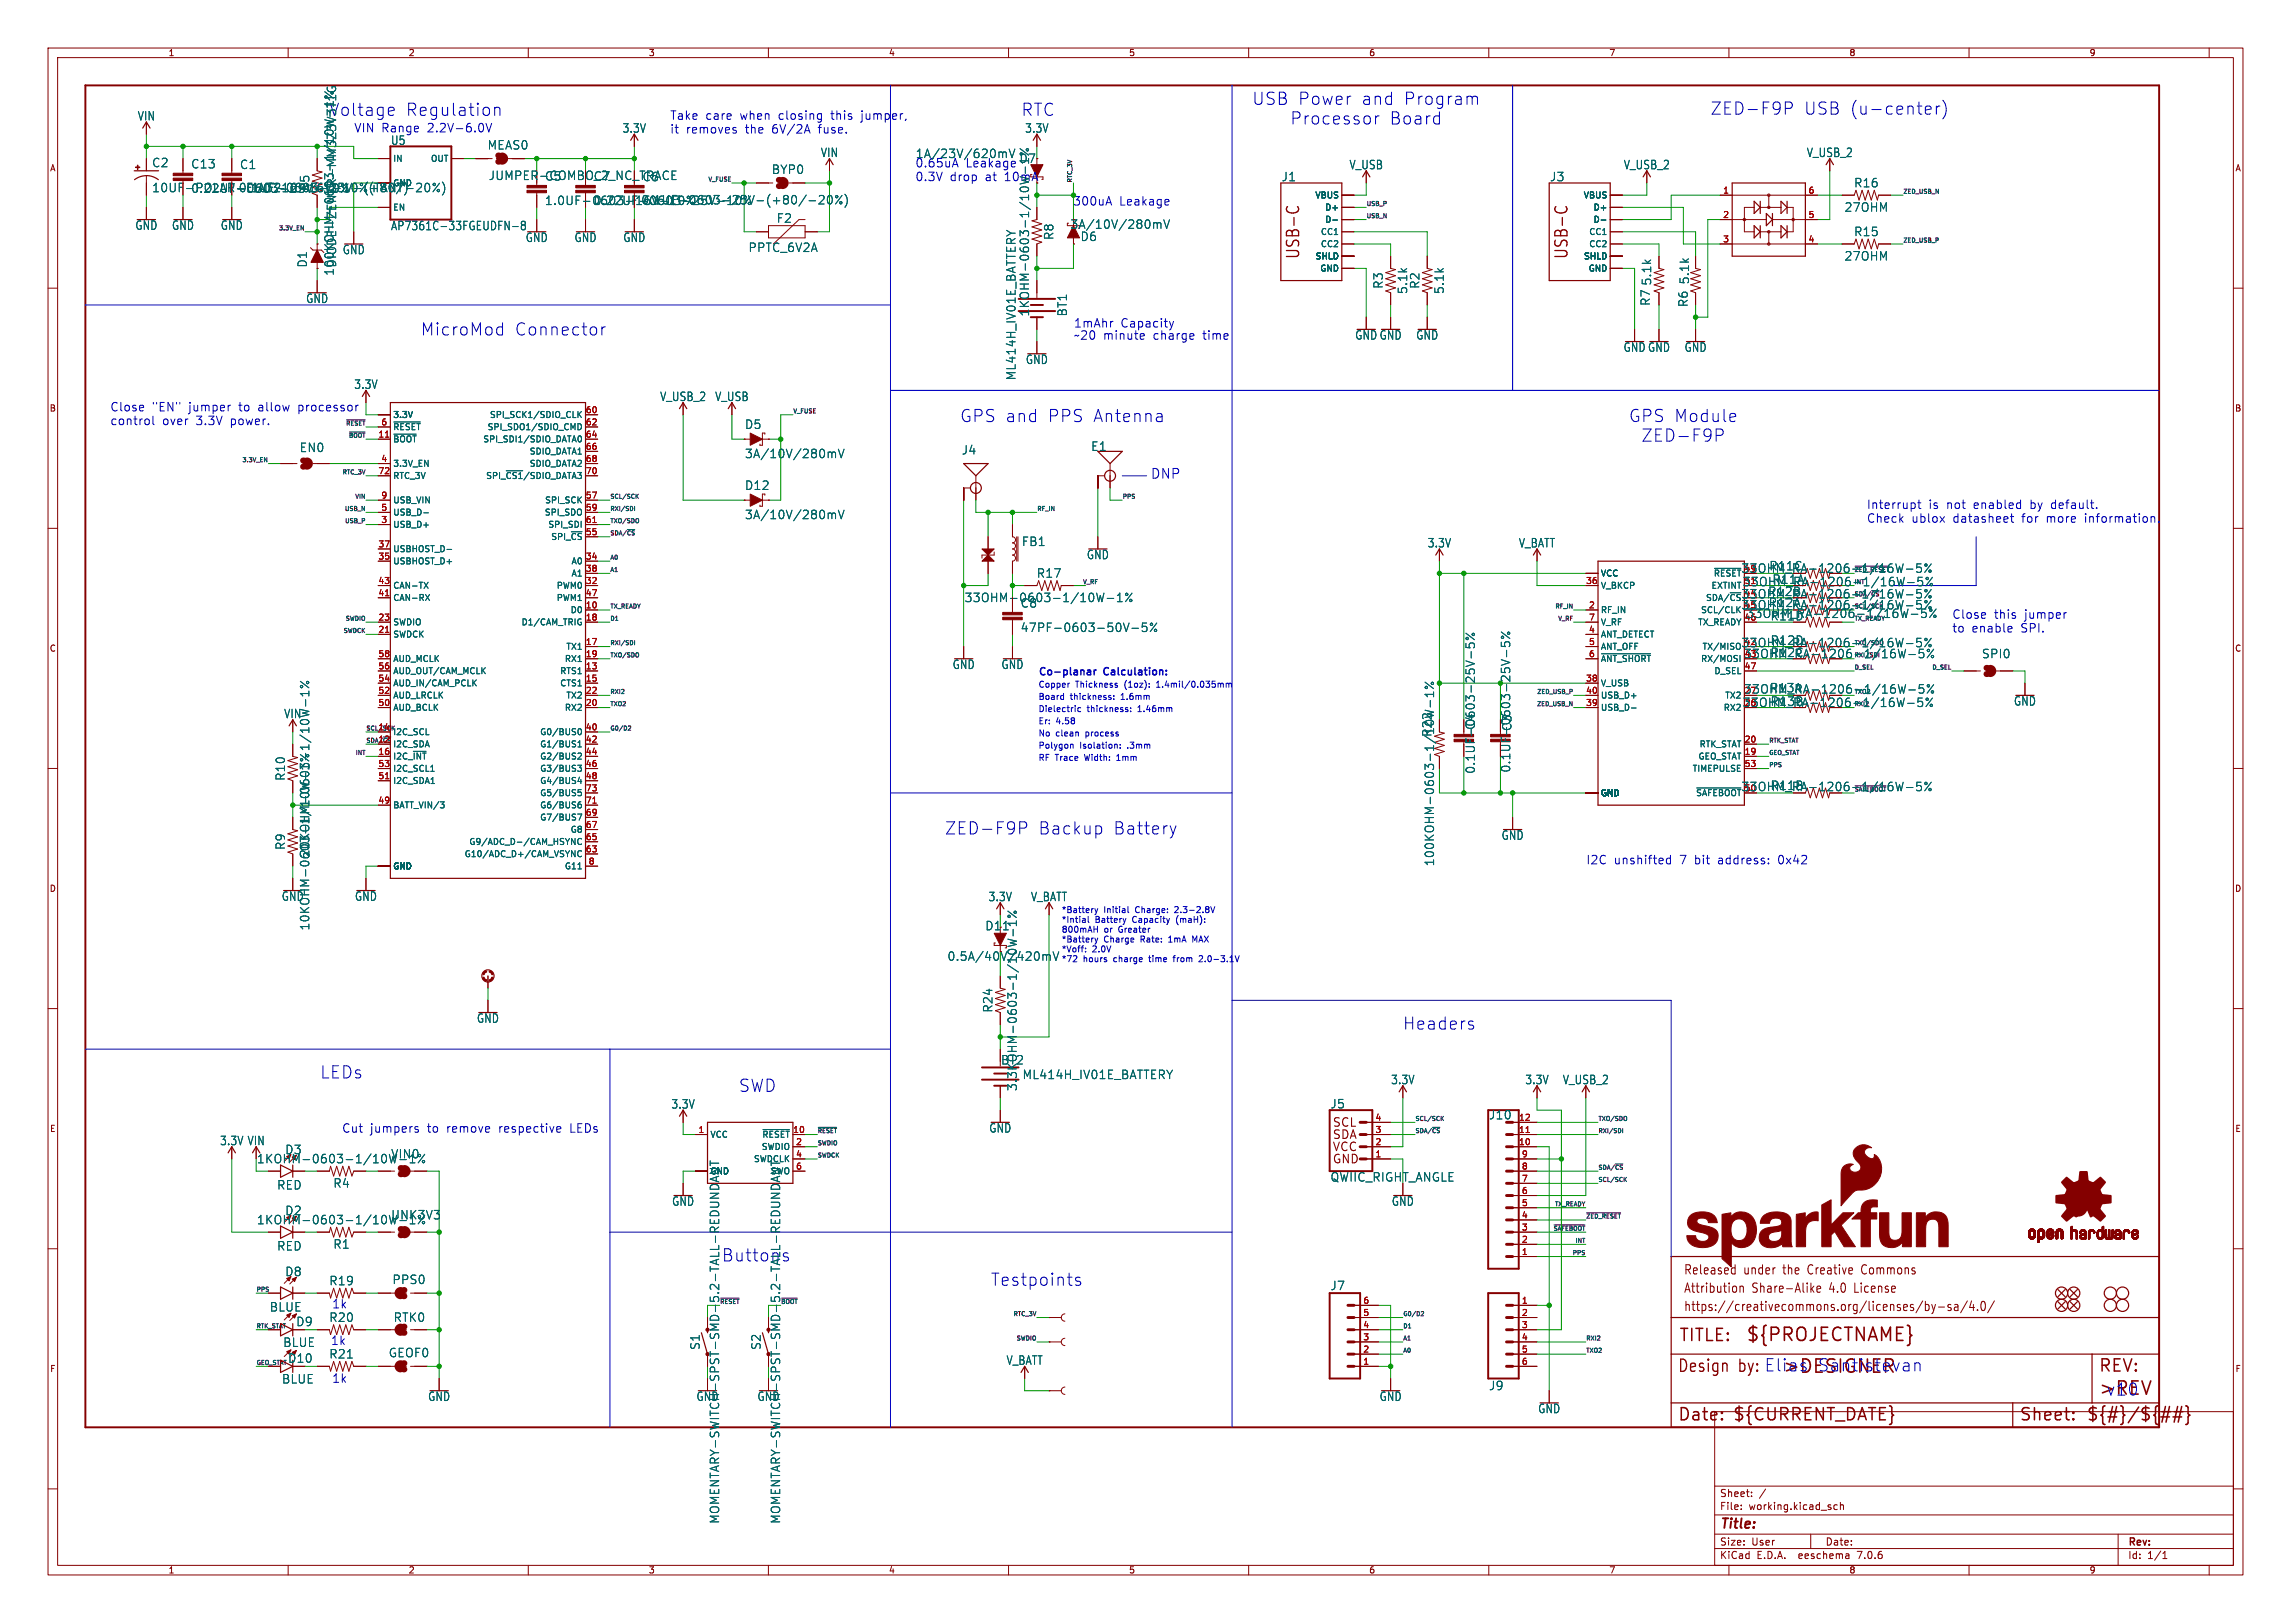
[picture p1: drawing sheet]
<svg xmlns="http://www.w3.org/2000/svg" width="477mm" height="338mm" viewBox="0 0 477 338" stroke-linecap="round" stroke-linejoin="round" font-family="sans-serif">
<defs><g id="words">
<text font-size="3.8" fill="#840000" x="363.5" y="279.7">${PROJECTNAME}</text>
<text font-size="3.8" fill="#0000c2" x="371.1" y="286.3">&gt;DESIGNER</text>
<g font-size="3.5" fill="#0000c2">
<text x="260.7" y="22.1">USB Power</text>
<text x="283.4" y="22.1">and</text>
<text x="292.2" y="22.1">Program</text>
<text x="84.5" y="24.4">Regulation</text>
<text x="212.7" y="24.4">RTC</text>
<text x="268.7" y="26.2">Processor</text>
<text x="289.3" y="26.2">Board</text>
<text x="356.2" y="24.1">ZED-F9P</text>
<text x="375.6" y="24.1">USB (u-center)</text>
<text x="87.6" y="70.1">MicroMod</text>
<text x="107.2" y="70.1">Connector</text>
<text x="199.9" y="88.1">GPS and</text>
<text x="218.1" y="88.1">PPS Antenna</text>
<text x="339.2" y="88.1">GPS Module</text>
<text x="341.8" y="92.2">ZED-F9P</text>
<text x="196.8" y="174">ZED-F9P</text>
<text x="216.2" y="174">Backup</text>
<text x="231.7" y="174">Battery</text>
<text x="292.1" y="214.6">Headers</text>
<text x="66.7" y="224.8">LEDs</text>
<text x="153.8" y="227.6">SWD</text>
<text x="206.3" y="267.9">Testpoints</text>
<text x="362" y="286">by: Elias</text>
<text x="378.4" y="285.8">Santistevan</text>
<text x="438.6" y="290.8">v10</text>
</g>
<g font-size="3.5" fill="#006464">
<text x="68.6" y="24.4">Voltage</text>
<text x="150.3" y="262.9">Buttons</text>
</g>
<g font-size="3.5" fill="#840000">
<text x="270.9" y="54.1" transform="rotate(-90 270.9 54.1)">USB-C</text>
<text x="326.8" y="54.1" transform="rotate(-90 326.8 54.1)">USB-C</text>
<text x="349.5" y="279.7">TITLE:</text>
<text x="349.2" y="286">Design</text>
<text x="436.9" y="286">REV:</text>
<text x="349.2" y="296.2">Date:</text>
<text x="360.7" y="296.2">${CURRENT_DATE}</text>
<text x="420.4" y="296.2">Sheet:</text>
<text x="434.3" y="296.2">${#}/${##}</text>
</g>
<text font-size="2.8" fill="#0000c2" x="239.5" y="99.8">DNP</text>
<text font-size="2.8" fill="#840000" x="358" y="318.8">Title:</text>
<g font-size="2.7" fill="#840000">
<text x="350.5" y="269.5">Attribution</text>
<text x="350.5" y="265.6">Released</text>
<text x="363.1" y="265.6">under</text>
<text x="364.8" y="269.5">Share-Alike</text>
<text x="371.5" y="265.6">the</text>
<text x="376.9" y="265.6">Creative</text>
<text x="381.1" y="269.5">4.0</text>
<text x="386.5" y="269.5">License</text>
<text x="388.3" y="265.6">Commons</text>
<text x="350.5" y="273.3">https://creativecommons.org/licenses/by-sa/4.0/</text>
</g>
<g font-size="2.5" fill="#006464">
<text x="28.6" y="25.3">VIN</text>
<text x="129.6" y="27.8">3.3V</text>
<text x="213.4" y="27.8">3.3V</text>
<text x="31.6" y="35">C2</text>
<text x="39.7" y="35.3">C13</text>
<text x="49.9" y="35.4">C1</text>
<text x="81.3" y="30.4">U5</text>
<text x="101.5" y="31.3">MEAS0</text>
<text x="170.8" y="32.9">VIN</text>
<text x="190.5" y="35">0.65uA</text>
<text x="190.6" y="33.1">1A/23V/620mV</text>
<text x="201" y="35">Leakage</text>
<text x="280.9" y="35.5">V_USB</text>
<text x="338" y="35.5">V_USB_2</text>
<text x="376.1" y="32.9">V_USB_2</text>
<text x="49.6" y="40.2">0.1UF-0603-25V-(+80/-20%)</text>
<text x="64.6" y="39.9" transform="rotate(-90 64.6 39.9)">R5</text>
<text x="101.7" y="37.7">JUMPER-COMBO_2_NC_TRACE</text>
<text x="113.4" y="37.8">C5</text>
<text x="123.5" y="37.8">C7</text>
<text x="133.7" y="38">C6</text>
<text x="160.6" y="36.4">BYP0</text>
<text x="266.8" y="38">J1</text>
<text x="322.7" y="38">J3</text>
<text x="386" y="39.2">R16</text>
<text x="113.4" y="42.9">1.0UF-0603-16V-10%</text>
<text x="123.5" y="42.9">0.22UF-0603-25V-10%</text>
<text x="133.5" y="42.8">0.1UF-0603-25V-(+80/-20%)</text>
<text x="161.7" y="46.6">F2</text>
<text x="384" y="44.3">27OHM</text>
<text x="28.1" y="48.1">GND</text>
<text x="35.7" y="48.1">GND</text>
<text x="45.9" y="48.1">GND</text>
<text x="71.3" y="53.1">GND</text>
<text x="81.3" y="48.2">AP7361C-33FGEUDFN-8</text>
<text x="109.4" y="50.6">GND</text>
<text x="119.5" y="50.6">GND</text>
<text x="129.7" y="50.6">GND</text>
<text x="155.8" y="52.7">PPTC_6V2A</text>
<text x="219.6" y="50" transform="rotate(-90 219.6 50)">R8</text>
<text x="224.9" y="50.4">D6</text>
<text x="386" y="49.4">R15</text>
<text x="64.1" y="55.8" transform="rotate(-90 64.1 55.8)">D1</text>
<text x="69.7" y="57.5" transform="rotate(-90 69.7 57.5)">100KOHM-0603-1/10W-1%</text>
<text x="70.2" y="55.8" transform="rotate(-90 70.2 55.8)">DIODE-ZENER-MM3Z3V3T1G</text>
<text x="344" y="59.5" transform="rotate(-90 344 59.5)">5.1k</text>
<text x="351.9" y="59.3" transform="rotate(-90 351.9 59.3)">5.1k</text>
<text x="384" y="54.5">27OHM</text>
<text x="63.7" y="63.3">GND</text>
<text x="214.5" y="66" transform="rotate(-90 214.5 66)">1KOHM-0603-1/10W-1%</text>
<text x="222.4" y="66" transform="rotate(-90 222.4 66)">BT1</text>
<text x="288.1" y="60.2" transform="rotate(-90 288.1 60.2)">R3</text>
<text x="293.2" y="61.3" transform="rotate(-90 293.2 61.3)">5.1k</text>
<text x="295.8" y="60.2" transform="rotate(-90 295.8 60.2)">R2</text>
<text x="300.8" y="61.3" transform="rotate(-90 300.8 61.3)">5.1k</text>
<text x="343.8" y="63.8" transform="rotate(-90 343.8 63.8)">R7</text>
<text x="351.6" y="64" transform="rotate(-90 351.6 64)">R6</text>
<text x="282.1" y="70.9">GNDGND</text>
<text x="294.8" y="70.9">GND</text>
<text x="213.5" y="76">GND</text>
<text x="338" y="73.5">GNDGND</text>
<text x="350.7" y="73.5">GND</text>
<text x="73.7" y="81.2">3.3V</text>
<text x="137.4" y="83.7">V_USB_2</text>
<text x="148.8" y="83.7">V_USB</text>
<text x="211.7" y="79.3" transform="rotate(-90 211.7 79.3)">ML414H_IV01E_BATTERY</text>
<text x="155" y="89.5">D5</text>
<text x="62.3" y="94.3">EN0</text>
<text x="155" y="95.6">3A/10V/280mV</text>
<text x="200.2" y="94.8">J4</text>
<text x="227.1" y="94.1">E1</text>
<text x="155" y="102.2">D12</text>
<text x="155" y="108.3">3A/10V/280mV</text>
<text x="212.7" y="113.9">FB1</text>
<text x="226.2" y="116.6">GND</text>
<text x="297.2" y="114.2">3.3V</text>
<text x="316.2" y="114.2">V_BATT</text>
<text x="368.3" y="119">R11C</text>
<text x="200.8" y="125.6">33OHM-0603-1/10W-1%</text>
<text x="215.8" y="120.5">R17</text>
<text x="362.5" y="124.8">33OHM_RA-1206-1/16W-5%</text>
<text x="368.1" y="124.3">R12B</text>
<text x="212.4" y="126.7">C8</text>
<text x="212.4" y="131.8">47PF-0603-50V-5%</text>
<text x="362.5" y="127.1">33OHM_RA-1206-1/16W-5%</text>
<text x="368.2" y="126.6">R12A</text>
<text x="368.6" y="129.4">R11D</text>
<text x="368.6" y="137">R12C</text>
<text x="368.6" y="134.5">R12D</text>
<text x="412.6" y="137.3">SPI0</text>
<text x="198.3" y="139.5">GND</text>
<text x="208.4" y="139.5">GND</text>
<text x="59.1" y="149.8">VIN</text>
<text x="368.5" y="144.4">R13A</text>
<text x="368.6" y="147.2">R13B</text>
<text x="419.3" y="147.1">GND</text>
<text x="298.3" y="153.5" transform="rotate(-90 298.3 153.5)">R22</text>
<text x="59.5" y="162.7" transform="rotate(-90 59.5 162.7)">R10</text>
<text x="368.6" y="164.7">R11B</text>
<text x="59.5" y="177" transform="rotate(-90 59.5 177)">R9</text>
<text x="64.6" y="178.6" transform="rotate(-90 64.6 178.6)">20KOHM-0603-1/10W-1%</text>
<text x="312.6" y="175.1">GND</text>
<text x="298.8" y="180.4" transform="rotate(-90 298.8 180.4)">100KOHM-0603-1/10W-1%</text>
<text x="58.6" y="187.8">GND</text>
<text x="73.8" y="187.8">GND</text>
<text x="205.8" y="187.9">3.3V</text>
<text x="214.6" y="187.9">V_BATT</text>
<text x="64.6" y="193.8" transform="rotate(-90 64.6 193.8)">10KOHM-0603-1/10W-1%</text>
<text x="197.2" y="200.3">0.5A/40V/420mV</text>
<text x="99.2" y="213.2">GND</text>
<text x="206.9" y="210.9" transform="rotate(-90 206.9 210.9)">R24</text>
<text x="208.4" y="221.8">BT2</text>
<text x="211.9" y="227.3" transform="rotate(-90 211.9 227.3)">3.3KOHM-0603-1/10W-1%</text>
<text x="212.8" y="224.9">ML414H_IV01E_BATTERY</text>
<text x="289.6" y="226">3.3V</text>
<text x="317.5" y="226">3.3V</text>
<text x="325.3" y="226">V_USB_2</text>
<text x="139.7" y="231">3.3V</text>
<text x="277" y="231">J5</text>
<text x="310" y="233.3">J10</text>
<text x="45.7" y="238.7">3.3V VIN</text>
<text x="205.9" y="236">GND</text>
<text x="53.4" y="242.4">1KOHM-0603-1/10W-1%</text>
<text x="59.3" y="240.5">D3</text>
<text x="81.4" y="241.4">VIN0</text>
<text x="57.6" y="247.9">RED</text>
<text x="69.3" y="247.5">R4</text>
<text x="139.9" y="251.3">GND</text>
<text x="277" y="246.2">QWIIC_RIGHT_ANGLE</text>
<text x="289.7" y="251.3">GND</text>
<text x="53.4" y="255.1">1KOHM-0603-1/10W-1%</text>
<text x="59.3" y="253.2">D2</text>
<text x="81.4" y="254.1">UNK3V3</text>
<text x="57.6" y="260.6">RED</text>
<text x="69.3" y="260.2">R1</text>
<text x="59.3" y="265.9">D8</text>
<text x="68.5" y="267.8">R19</text>
<text x="81.6" y="267.6">PPS0</text>
<text x="277" y="268.8">J7</text>
<text x="56.1" y="273.3">BLUE</text>
<text x="68.5" y="275.4">R20</text>
<text x="69.2" y="272.5">1k</text>
<text x="81.9" y="275.4">RTK0</text>
<text x="58.9" y="280.6">BLUE</text>
<text x="68.9" y="280.2">1k</text>
<text x="145.9" y="281.1" transform="rotate(-90 145.9 281.1)">S1</text>
<text x="158.6" y="281.1" transform="rotate(-90 158.6 281.1)">S2</text>
<text x="68.5" y="283.1">R21</text>
<text x="80.9" y="282.8">GEOF0</text>
<text x="209.5" y="284.4">V_BATT</text>
<text x="58.6" y="288.3">BLUE</text>
<text x="89.1" y="291.9">GND</text>
<text x="144.9" y="291.9">GND</text>
<text x="157.6" y="291.9">GND</text>
<text x="287.2" y="291.9">GND</text>
<text x="310" y="289.7">J9</text>
<text x="320.2" y="294.4">GND</text>
</g>
<g font-size="2.5" fill="#0000c2">
<text x="73.7" y="27.7">VIN Range</text>
<text x="88.9" y="27.7">2.2V-6.0V</text>
<text x="139.4" y="25.1">Take</text>
<text x="139.4" y="27.9">it</text>
<text x="142.8" y="27.9">removes</text>
<text x="146.8" y="25.1">care</text>
<text x="154" y="25.1">when</text>
<text x="155.1" y="27.9">the</text>
<text x="160.7" y="27.9">6V/2A</text>
<text x="162.1" y="25.1">closing</text>
<text x="170.5" y="27.9">fuse.</text>
<text x="173.1" y="25.1">this</text>
<text x="179.5" y="25.1">jumper,</text>
<text x="190.5" y="37.9">0.3V</text>
<text x="197.7" y="37.9">drop</text>
<text x="205.1" y="37.9">at</text>
<text x="223.4" y="42.9">300uA</text>
<text x="233.1" y="42.9">Leakage</text>
<text x="223.5" y="70.9">~20</text>
<text x="223.5" y="68.3">1mAhr</text>
<text x="229.6" y="70.9">minute</text>
<text x="233.3" y="68.3">Capacity</text>
<text x="240.1" y="70.9">charge</text>
<text x="250.5" y="70.9">time</text>
<text x="22.9" y="85.8">Close</text>
<text x="22.9" y="88.7">control</text>
<text x="31.6" y="85.8">&quot;EN&quot;</text>
<text x="33.7" y="88.7">over</text>
<text x="39.2" y="85.8">jumper</text>
<text x="40.8" y="88.7">3.3V</text>
<text x="48" y="88.7">power.</text>
<text x="49.8" y="85.8">to</text>
<text x="53.8" y="85.8">allow</text>
<text x="62.2" y="85.8">processor</text>
<text x="388.6" y="106.1">Interrupt</text>
<text x="401.5" y="106.1">is</text>
<text x="405.2" y="106.1">not</text>
<text x="410.9" y="106.1">enabled</text>
<text x="422.8" y="106.1">by</text>
<text x="427.2" y="106.1">default.</text>
<text x="388.6" y="109">Check</text>
<text x="397.9" y="109">ublox</text>
<text x="406.6" y="109">datasheet</text>
<text x="421" y="109">for</text>
<text x="426.2" y="109">more</text>
<text x="434.3" y="109">information.</text>
<text x="406.4" y="129">Close</text>
<text x="406.4" y="131.8">to</text>
<text x="410.5" y="131.8">enable</text>
<text x="415.1" y="129">this</text>
<text x="420.7" y="131.8">SPI.</text>
<text x="421.5" y="129">jumper</text>
<text x="330.2" y="180.1">I2C</text>
<text x="336" y="180.1">unshifted</text>
<text x="349.7" y="180.1">7</text>
<text x="352.9" y="180.1">bit</text>
<text x="357.8" y="180.1">address:</text>
<text x="370.4" y="180.1">0x42</text>
<text x="71.1" y="236">Cut</text>
<text x="77" y="236">jumpers</text>
<text x="88.9" y="236">to</text>
<text x="93" y="236">remove</text>
<text x="104" y="236">respective</text>
<text x="118.9" y="236">LEDs</text>
<text x="69.2" y="288">1k</text>
</g>
<g font-size="2.5" fill="#840000">
<text x="212.2" y="34.1">D7</text>
<text x="31.6" y="40.2">10UF-POLAR-EIA3216-16V-10%(TANT)</text>
<text x="39.7" y="40.4">0.22UF-0603-25V-10%</text>
<text x="209.2" y="37.9">10mA</text>
<text x="222.8" y="47.9">3A/10V/280mV</text>
<text x="362.5" y="119.5">33OHM_RA-1206-1/16W-5%</text>
<text x="362.8" y="122.3">33OHM_RA-1206-1/16W-5%</text>
<text x="369" y="121.8">R11A</text>
<text x="363.6" y="128.9">33OHM_RA-1206-1/16W-5%</text>
<text x="362.5" y="135">33OHM_RA-1206-1/16W-5%</text>
<text x="363" y="137.3">33OHM_RA-1206-1/16W-5%</text>
<text x="362.8" y="147.4">33OHM_RA-1206-1/16W-5%</text>
<text x="363" y="144.6">33OHM_RA-1206-1/16W-5%</text>
<text x="307.3" y="152" transform="rotate(-90 307.3 152)">C4</text>
<text x="314.9" y="152.3" transform="rotate(-90 314.9 152.3)">C3</text>
<text x="307.3" y="161.2" transform="rotate(-90 307.3 161.2)">0.1UF-0603-25V-5%</text>
<text x="314.7" y="160.9" transform="rotate(-90 314.7 160.9)">0.1UF-0603-25V-5%</text>
<text x="362.5" y="164.9">33OHM_RA-1206-1/16W-5%</text>
<text x="205.1" y="193.9">D11</text>
<text x="277.4" y="234.9">SCL</text>
<text x="277.4" y="237.4">SDA</text>
<text x="277.4" y="240">VCC</text>
<text x="277.4" y="242.5">GND</text>
<text x="61.6" y="276.3">D9</text>
<text x="59.9" y="283.9">D10</text>
<text x="150" y="317.3" transform="rotate(-90 150 317.3)">MOMENTARY-SWITCH-SPST-SMD-5.2-TALL-REDUNDANT</text>
<text x="162.7" y="317.3" transform="rotate(-90 162.7 317.3)">MOMENTARY-SWITCH-SPST-SMD-5.2-TALL-REDUNDANT</text>
</g>
<g font-size="2.1" fill="#0000c2">
<text x="216.2" y="140.7">Co-planar</text>
<text x="230" y="140.7">Calculation:</text>
</g>
<g font-size="2.1" fill="#840000">
<text x="358" y="311.9">Sheet:</text>
<text x="358" y="314.6">File:</text>
<text x="364.1" y="314.6">working.kicad_sch</text>
<text x="358" y="322">Size:</text>
<text x="364.7" y="322">User</text>
<text x="380" y="322">Date:</text>
<text x="443" y="322.2">Rev:</text>
<text x="358" y="324.8">KiCad</text>
<text x="365.8" y="324.8">E.D.A.</text>
<text x="374.7" y="324.8">eeschema</text>
<text x="387" y="324.8">7.0.6</text>
<text x="443" y="324.8">Id:</text>
<text x="447.1" y="324.8">1/1</text>
</g>
<g font-size="1.8" fill="#840000">
<text x="35" y="11.9">1</text>
<text x="85" y="11.9">2</text>
<text x="135" y="11.9">3</text>
<text x="185" y="11.9">4</text>
<text x="235" y="11.9">5</text>
<text x="285" y="11.9">6</text>
<text x="335" y="11.9">7</text>
<text x="385" y="11.9">8</text>
<text x="435" y="11.9">9</text>
<text x="10.3" y="35.9">A</text>
<text x="465.4" y="35.9">A</text>
<text x="10.3" y="85.9">B</text>
<text x="465.3" y="85.9">B</text>
<text x="10.3" y="135.9">C</text>
<text x="465.3" y="135.9">C</text>
<text x="10.3" y="185.9">D</text>
<text x="465.3" y="185.9">D</text>
<text x="10.3" y="235.9">E</text>
<text x="465.4" y="235.9">E</text>
<text x="10.3" y="285.9">F</text>
<text x="465.4" y="285.9">F</text>
<text x="35" y="327.8">1</text>
<text x="85" y="327.8">2</text>
<text x="135" y="327.8">3</text>
<text x="185" y="327.8">4</text>
<text x="235" y="327.8">5</text>
<text x="285" y="327.8">6</text>
<text x="335" y="327.8">7</text>
<text x="385" y="327.8">8</text>
<text x="435" y="327.8">9</text>
</g>
<g font-size="1.8" fill="#006464">
<text x="81.8" y="33.9">IN</text>
<text x="89.6" y="33.9">OUT</text>
<text x="81.8" y="39">GND</text>
<text x="273.8" y="41.5">VBUS</text>
<text x="329.7" y="41.5">VBUS</text>
<text x="81.8" y="44">EN</text>
<text x="275.8" y="44">D+</text>
<text x="275.8" y="46.6">D-</text>
<text x="331.7" y="44">D+</text>
<text x="331.7" y="46.6">D-</text>
<text x="274.9" y="49.1">CC1</text>
<text x="274.9" y="51.7">CC2</text>
<text x="330.8" y="49.1">CC1</text>
<text x="330.8" y="51.7">CC2</text>
<text x="273.9" y="54.2">SHLD</text>
<text x="274.8" y="56.7">GND</text>
<text x="329.7" y="54.2">SHLD</text>
<text x="330.7" y="56.7">GND</text>
<text x="81.8" y="87.2">3.3V</text>
<text x="81.8" y="89.8">~{RESET}</text>
<text x="101.4" y="89.8">SPI_SDO1/SDIO_CMD</text>
<text x="101.9" y="87.2">SPI_SCK1/SDIO_CLK</text>
<text x="81.8" y="92.3">~{BOOT}</text>
<text x="100.5" y="92.3">SPI_SDI1/SDIO_DATA0</text>
<text x="110.2" y="94.8">SDIO_DATA1</text>
<text x="81.8" y="97.4">3.3V_EN</text>
<text x="81.8" y="99.9">RTC_3V</text>
<text x="101.1" y="99.9">SPI_~{CS1}/SDIO_DATA3</text>
<text x="110.2" y="97.4">SDIO_DATA2</text>
<text x="81.8" y="107.5">USB_D-</text>
<text x="81.8" y="105">USB_VIN</text>
<text x="113.3" y="107.5">SPI_SDO</text>
<text x="113.4" y="105">SPI_SCK</text>
<text x="81.8" y="110.1">USB_D+</text>
<text x="114.1" y="110.1">SPI_SDI</text>
<text x="114.7" y="112.6">SPI_~{CS}</text>
<text x="81.8" y="117.7">USBHOST_D+</text>
<text x="81.8" y="115.2">USBHOST_D-</text>
<text x="118.9" y="117.7">A0</text>
<text x="363.2" y="119.1">49</text>
<text x="81.8" y="125.3">CAN-RX</text>
<text x="81.8" y="122.8">CAN-TX</text>
<text x="115.8" y="122.8">PWM0</text>
<text x="115.8" y="125.3">PWM1</text>
<text x="118.9" y="120.2">A1</text>
<text x="333.2" y="120.2">VCC</text>
<text x="333.2" y="122.8">V_BKCP</text>
<text x="355.1" y="125.3">SDA/~{CS}</text>
<text x="356.3" y="122.8">EXTINT</text>
<text x="356.8" y="120.2">~{RESET}</text>
<text x="363.2" y="124.2">44</text>
<text x="363.2" y="121.7">51</text>
<text x="81.8" y="130.4">SWDIO</text>
<text x="108.5" y="130.4">D1/CAM_TRIG</text>
<text x="118.7" y="127.9">D0</text>
<text x="333.2" y="127.9">RF_IN</text>
<text x="333.2" y="130.4">V_RF</text>
<text x="353.5" y="130.4">TX_READY</text>
<text x="354.1" y="127.9">SCL/CLK</text>
<text x="363.2" y="126.7">45</text>
<text x="363.2" y="129.3">46</text>
<text x="81.8" y="132.9">SWDCK</text>
<text x="117.8" y="135.5">TX1</text>
<text x="333.2" y="132.9">ANT_DETECT</text>
<text x="333.2" y="135.5">ANT_OFF</text>
<text x="354.4" y="135.5">TX/MISO</text>
<text x="363.2" y="134.4">42</text>
<text x="363.2" y="136.9">43</text>
<text x="81.8" y="143.1">AUD_IN/CAM_PCLK</text>
<text x="81.8" y="140.6">AUD_OUT/CAM_MCLK</text>
<text x="81.8" y="138">AUD_MCLK</text>
<text x="116.6" y="140.6">RTS1</text>
<text x="116.6" y="143.1">CTS1</text>
<text x="117.5" y="138">RX1</text>
<text x="333.2" y="143.1">V_USB</text>
<text x="333.2" y="138">~{ANT_SHORT}</text>
<text x="354.1" y="138">RX/MOSI</text>
<text x="356.9" y="140.6">D_SEL</text>
<text x="81.8" y="148.2">AUD_BCLK</text>
<text x="81.8" y="145.6">AUD_LRCLK</text>
<text x="117.5" y="148.2">RX2</text>
<text x="117.8" y="145.6">TX2</text>
<text x="333.2" y="148.2">USB_D-</text>
<text x="333.2" y="145.6">USB_D+</text>
<text x="358.8" y="148.2">RX2</text>
<text x="359.1" y="145.6">TX2</text>
<text x="363.2" y="147.1">26</text>
<text x="363.2" y="144.5">27</text>
<text x="81.8" y="155.8">I2C_SDA</text>
<text x="81.8" y="153.3">I2C_SCL</text>
<text x="112.4" y="153.3">G0/BUS0</text>
<text x="112.4" y="155.8">G1/BUS1</text>
<text x="353.8" y="155.8">RTK_STAT</text>
<text x="81.8" y="158.3">I2C_~{INT}</text>
<text x="81.8" y="160.9">I2C_SCL1</text>
<text x="112.4" y="158.3">G2/BUS2</text>
<text x="112.4" y="160.9">G3/BUS3</text>
<text x="352.3" y="160.9">TIMEPULSE</text>
<text x="353.6" y="158.3">GEO_STAT</text>
<text x="81.8" y="163.4">I2C_SDA1</text>
<text x="112.4" y="163.4">G4/BUS4</text>
<text x="112.4" y="166">G5/BUS5</text>
<text x="333.2" y="166">GND</text>
<text x="353.1" y="166">~{SAFEBOOT}</text>
<text x="363.2" y="164.8">50</text>
<text x="81.8" y="168.5">BATT_VIN/3</text>
<text x="112.4" y="171">G7/BUS7</text>
<text x="112.4" y="168.5">G6/BUS6</text>
<text x="118.7" y="173.6">G8</text>
<text x="96.7" y="178.7">G10/ADC_D+/CAM_VSYNC</text>
<text x="97.6" y="176.1">G9/ADC_D-/CAM_HSYNC</text>
<text x="81.8" y="181.2">GND</text>
<text x="117.5" y="181.2">G11</text>
<text x="147.8" y="237.1">VCC</text>
<text x="158.5" y="239.6">SWDIO</text>
<text x="158.6" y="237.1">~{RESET}</text>
<text x="147.8" y="244.7">GND</text>
<text x="156.9" y="242.2">SWDCLK</text>
<text x="160.4" y="244.7">SWO</text>
</g>
<g font-size="1.8" fill="#a90000">
<text x="358.7" y="40.4">1</text>
<text x="376.5" y="40.4">6</text>
<text x="358.7" y="45.5">2</text>
<text x="376.5" y="45.5">5</text>
<text x="358.7" y="50.5">3</text>
<text x="376.5" y="50.5">4</text>
<text x="79.3" y="88.6">6</text>
<text x="121.9" y="86.1">60</text>
<text x="121.9" y="88.6">62</text>
<text x="78.7" y="91.2">11</text>
<text x="121.9" y="91.2">64</text>
<text x="121.9" y="93.7">66</text>
<text x="78.7" y="98.8">72</text>
<text x="79.3" y="96.3">4</text>
<text x="121.9" y="96.3">68</text>
<text x="121.9" y="98.8">70</text>
<text x="79.3" y="106.4">5</text>
<text x="79.3" y="103.9">9</text>
<text x="121.9" y="103.9">57</text>
<text x="121.9" y="106.4">59</text>
<text x="79.3" y="109">3</text>
<text x="121.9" y="111.5">55</text>
<text x="121.9" y="109">61</text>
<text x="78.7" y="116.6">35</text>
<text x="78.7" y="114">37</text>
<text x="121.9" y="116.6">34</text>
<text x="121.9" y="119.1">38</text>
<text x="78.7" y="124.2">41</text>
<text x="78.7" y="121.7">43</text>
<text x="121.9" y="121.7">32</text>
<text x="121.9" y="124.2">47</text>
<text x="330.2" y="121.7">36</text>
<text x="78.7" y="131.8">21</text>
<text x="78.7" y="129.3">23</text>
<text x="121.9" y="126.7">10</text>
<text x="121.9" y="129.3">18</text>
<text x="330.8" y="126.7">2</text>
<text x="330.8" y="131.8">4</text>
<text x="330.8" y="129.3">7</text>
<text x="78.7" y="136.9">58</text>
<text x="121.9" y="134.4">17</text>
<text x="121.9" y="136.9">19</text>
<text x="330.8" y="134.4">5</text>
<text x="330.8" y="136.9">6</text>
<text x="78.7" y="142">54</text>
<text x="78.7" y="139.4">56</text>
<text x="121.9" y="139.4">13</text>
<text x="121.9" y="142">15</text>
<text x="330.2" y="142">38</text>
<text x="363.2" y="139.4">47</text>
<text x="78.7" y="147.1">50</text>
<text x="78.7" y="144.5">52</text>
<text x="121.9" y="147.1">20</text>
<text x="121.9" y="144.5">22</text>
<text x="330.2" y="147.1">39</text>
<text x="330.2" y="144.5">40</text>
<text x="78.7" y="154.7">12</text>
<text x="78.7" y="152.1">14</text>
<text x="121.9" y="152.1">40</text>
<text x="121.9" y="154.7">42</text>
<text x="363.2" y="154.7">20</text>
<text x="78.7" y="157.2">16</text>
<text x="78.7" y="159.8">53</text>
<text x="121.9" y="157.2">44</text>
<text x="121.9" y="159.8">46</text>
<text x="363.2" y="157.2">19</text>
<text x="363.2" y="159.8">53</text>
<text x="78.7" y="167.4">49</text>
<text x="78.7" y="162.3">51</text>
<text x="121.9" y="162.3">48</text>
<text x="121.9" y="167.4">71</text>
<text x="121.9" y="164.8">73</text>
<text x="121.9" y="172.5">67</text>
<text x="121.9" y="169.9">69</text>
<text x="121.9" y="177.5">63</text>
<text x="121.9" y="175">65</text>
<text x="122.5" y="180.1">8</text>
<text x="286.3" y="233.4">4</text>
<text x="316.2" y="233.4">12</text>
<text x="145.3" y="236">1</text>
<text x="165.1" y="236">10</text>
<text x="165.7" y="238.5">2</text>
<text x="286.3" y="238.5">2</text>
<text x="286.3" y="236">3</text>
<text x="316.2" y="238.5">10</text>
<text x="316.2" y="236">11</text>
<text x="165.7" y="241">4</text>
<text x="165.7" y="243.6">6</text>
<text x="286.3" y="241">1</text>
<text x="316.8" y="243.6">8</text>
<text x="316.8" y="241">9</text>
<text x="316.8" y="251.2">5</text>
<text x="316.8" y="248.7">6</text>
<text x="316.8" y="246.1">7</text>
<text x="316.8" y="256.3">3</text>
<text x="316.8" y="253.7">4</text>
<text x="316.8" y="261.4">1</text>
<text x="316.8" y="258.8">2</text>
<text x="283.8" y="274.1">5</text>
<text x="283.8" y="271.5">6</text>
<text x="316.8" y="271.5">1</text>
<text x="316.8" y="274.1">2</text>
<text x="283.8" y="281.7">2</text>
<text x="283.8" y="279.1">3</text>
<text x="283.8" y="276.6">4</text>
<text x="316.8" y="276.6">3</text>
<text x="316.8" y="279.1">4</text>
<text x="316.8" y="281.7">5</text>
<text x="283.8" y="284.2">1</text>
<text x="316.8" y="284.2">6</text>
</g>
<g font-size="1.8" fill="#0000c2">
<text x="216.2" y="143.3">Copper</text>
<text x="223.9" y="143.3">Thickness</text>
<text x="234.2" y="143.3">(1oz):</text>
<text x="241.1" y="143.3">1.4mil/0.035mm</text>
<text x="216.2" y="148.3">Dielectric</text>
<text x="216.2" y="145.8">Board</text>
<text x="222.8" y="145.8">thickness:</text>
<text x="226.3" y="148.3">thickness:</text>
<text x="233.5" y="145.8">1.6mm</text>
<text x="237" y="148.3">1.46mm</text>
<text x="216.2" y="153.4">No</text>
<text x="216.2" y="150.9">Er:</text>
<text x="216.2" y="156">Polygon</text>
<text x="219.8" y="153.4">clean</text>
<text x="219.9" y="150.9">4.58</text>
<text x="224.8" y="156">Isolation:</text>
<text x="226.1" y="153.4">process</text>
<text x="234.8" y="156">.3mm</text>
<text x="216.2" y="158.5">RF Trace</text>
<text x="225.9" y="158.5">Width:</text>
<text x="232.8" y="158.5">1mm</text>
<text x="221" y="190.2">*Battery</text>
<text x="229.8" y="190.2">Initial</text>
<text x="236.5" y="190.2">Charge:</text>
<text x="244.9" y="190.2">2.3-2.8V</text>
<text x="221" y="192.2">*Intial</text>
<text x="221" y="194.3">800mAH</text>
<text x="221" y="196.3">*Battery</text>
<text x="228" y="192.2">Battery</text>
<text x="229.8" y="196.3">Charge</text>
<text x="229.9" y="194.3">or</text>
<text x="233" y="194.3">Greater</text>
<text x="235.9" y="192.2">Capacity</text>
<text x="237.6" y="196.3">Rate:</text>
<text x="243.6" y="196.3">1mA</text>
<text x="245.2" y="192.2">(maH):</text>
<text x="248.8" y="196.3">MAX</text>
<text x="221" y="198.4">*Voff:</text>
<text x="221" y="200.4">*72</text>
<text x="225.5" y="200.4">hours</text>
<text x="227.4" y="198.4">2.0V</text>
<text x="232" y="200.4">charge</text>
<text x="239.6" y="200.4">time</text>
<text x="244.8" y="200.4">from</text>
<text x="250.4" y="200.4">2.0-3.1V</text>
</g>
<g font-size="1.2" fill="#0f0f0f">
<text x="147.3" y="37.9">V_FUSE</text>
<text x="223.3" y="38.1" transform="rotate(-90 223.3 38.1)">RTC_3V</text>
<text x="396.2" y="40.4">ZED_USB_N</text>
<text x="284.5" y="45.5">USB_N</text>
<text x="284.5" y="42.9">USB_P</text>
<text x="57.9" y="48">3.3V_EN</text>
<text x="396.2" y="50.6">ZED_USB_P</text>
<text x="71.9" y="88.7">~{RESET}</text>
<text x="165.1" y="86.1">V_FUSE</text>
<text x="72.5" y="91.2">~{BOOT}</text>
<text x="50.3" y="96.3">3.3V_EN</text>
<text x="71.2" y="98.8">RTC_3V</text>
<text x="71.6" y="106.4">USB_N</text>
<text x="73.8" y="103.9">VIN</text>
<text x="127" y="106.4">RXI/SDI</text>
<text x="127" y="103.9">SCL/SCK</text>
<text x="215.9" y="106.4">RF_IN</text>
<text x="233.7" y="103.9">PPS</text>
<text x="71.7" y="109">USB_P</text>
<text x="127" y="111.5">SDA/~{CS}</text>
<text x="127" y="109">TXO/SDO</text>
<text x="127" y="119.1">A1</text>
<text x="127" y="116.6">A0</text>
<text x="225.4" y="121.7">V_RF</text>
<text x="71.4" y="131.8">SWDCK</text>
<text x="71.8" y="129.3">SWDIO</text>
<text x="127" y="129.3">D1</text>
<text x="127" y="126.8">TX_READY</text>
<text x="323.7" y="126.8">RF_IN</text>
<text x="324.3" y="129.3">V_RF</text>
<text x="127" y="134.4">RXI/SDI</text>
<text x="127" y="136.9">TXO/SDO</text>
<text x="386.1" y="139.5">D_SEL</text>
<text x="402.2" y="139.5">D_SEL</text>
<text x="127" y="144.5">RXI2</text>
<text x="127" y="147.1">TXO2</text>
<text x="319.9" y="147.1">ZED_USB_N</text>
<text x="319.9" y="144.5">ZED_USB_P</text>
<text x="76.2" y="154.7">SDA/~{CS}</text>
<text x="76.2" y="152.2">SCL/SCK</text>
<text x="127" y="152.2">G0/D2</text>
<text x="368.3" y="154.7">RTK_STAT</text>
<text x="73.9" y="157.2">INT</text>
<text x="368.3" y="159.8">PPS</text>
<text x="368.3" y="157.2">GEO_STAT</text>
<text x="294.6" y="233.4">SCL/SCK</text>
<text x="332.7" y="233.4">TXO/SDO</text>
<text x="170.2" y="238.5">SWDIO</text>
<text x="170.2" y="236">~{RESET}</text>
<text x="294.6" y="236">SDA/~{CS}</text>
<text x="332.7" y="236">RXI/SDI</text>
<text x="170.2" y="241.1">SWDCK</text>
<text x="332.7" y="243.6">SDA/~{CS}</text>
<text x="323.6" y="251.2">TX_READY</text>
<text x="332.7" y="246.1">SCL/SCK</text>
<text x="323.3" y="256.3">~{SAFEBOOT}</text>
<text x="330.2" y="253.8">~{ZED_RESET}</text>
<text x="327.3" y="261.4">PPS</text>
<text x="327.9" y="258.8">INT</text>
<text x="53.3" y="269">PPS</text>
<text x="210.9" y="274.1">RTC_3V</text>
<text x="292.1" y="274.1">G0/D2</text>
<text x="53.3" y="276.6">RTK_STAT</text>
<text x="211.5" y="279.2">SWDIO</text>
<text x="292.1" y="281.7">A0</text>
<text x="292.1" y="276.6">D1</text>
<text x="292.1" y="279.2">A1</text>
<text x="330.2" y="279.2">RXI2</text>
<text x="330.2" y="281.7">TXO2</text>
<text x="53.3" y="284.2">GEO_STAT</text>
</g>
<g font-size="1.2" fill="#006464">
<text x="386.1" y="119.1">~{ZED_RESET}</text>
<text x="386.1" y="124.2">SDA/~{CS}</text>
<text x="386.1" y="121.7">INT</text>
<text x="386.1" y="129.3">TX_READY</text>
<text x="386.1" y="126.8">SCL/SCK</text>
<text x="386.1" y="134.4">TXO/SDO</text>
<text x="386.1" y="136.9">RXI/SDI</text>
<text x="386.1" y="147.1">RXI2</text>
<text x="386.1" y="144.5">TXO2</text>
<text x="386.1" y="164.9">~{SAFEBOOT}</text>
<text x="149.9" y="271.5">~{RESET}</text>
<text x="162.6" y="271.5">~{BOOT}</text>
</g>
</g></defs>
<g fill="none" stroke="#840000" stroke-width=".21">
<path d="M10 10h457v317.9h-457zM12 12h453v313.9h-453zM60 10v2M110 10v2M160 10v2M210 10v2M260 10v2M310 10v2M360 10v2M410 10v2M460 10v2M30.5 25.4v2.5"/>
<path d="M30.5 33v2.6M30.5 36.6v4M38.1 33v3.1M48.3 33v3.1M66 33v2.6l1.1 .2-2.1 .6 2.1 .7-2.1 .6M78.7 33h2.6M94 33h2.5M99.1 33h3.4M105.8 33h3.4M132.1 27.9v2.6M157.5 38.1h3.4M164.2 38.1h3.4"/>
<path d="M172.7 33v2.6M215.9 27.9v2.6M215.9 36.8h1.3v.5h-.3M284.5 35.6v2.5M342.9 35.6v2.5M381 33v2.6M10 60h2M30.5 43.2v2.5M38.1 43.2v2.5M48.3 43.2v2.5M64.6 51.6l.6 .5h1.7l.5 .5M66 55.9h.1"/>
<path d="M66 50.8h.1M66 40.6v2.6M66 50.8v1.3M66 54.6v1.3M66 58.4v2.6M73.7 48.3v2.5M78.7 43.2h2.6M111.8 40.1v3.1M111.8 45.7v2.6M121.9 40.1v.5M121.9 45.7v2.6M132.1 40.1v.5"/>
<path d="M132.1 45.7v2.6M157.5 48.3h2.5M160 47h7.6v2.5h-7.6zM167.6 48.3h2.6M167.6 45.7h-1.2l-5.4 5.1M215.9 43.2v2.5l-1 .3 2 .6-2 .6 2 .7-2 .6 2 .6-2 .7 2 .6-1 .4v2.5M215.9 58.4v3.6M223.5 50.8h.1M223.5 49.5v1.3M279.4 48.3h2.5M279.4 43.2h2.5M279.4 45.7h2.5"/>
<path d="M279.4 50.8h2.5M279.4 55.9h2.5M279.4 53.3h2.5M279.4 40.6h2.5M289.6 53.3v2.6l1 .2-2.1 .7 2.1 .6-2.1 .6 2.1 .7-2.1 .6 2.1 .6-2.1 .7 1.1 .4v2.5M297.2 53.3v2.6l1 .2-2 .7 2 .6-2 .6 2 .7-2 .6 2 .6-2 .7 1 .4v2.5M335.3 48.3h2.5M335.3 43.2h2.5M335.3 45.7h2.5M335.3 50.8h2.5M335.3 55.9h2.5M335.3 53.3h2.5"/>
<path d="M335.3 40.6h2.5M345.4 53.3v2.6l1.1 .2-2.1 .7 2.1 .6-2.1 .6 2.1 .7-2.1 .6 2.1 .6-2.1 .7 1 .4v2.5M353.1 53.3v2.6l1 .2-2.1 .7 2.1 .6-2.1 .6 2.1 .7-2.1 .6 2.1 .6-2.1 .7 1.1 .4v2.5M358.1 45.7h9.7M358.1 50.8h20.4M358.1 40.6h20.4M365.3 43.2h-2.1v5.1h2.1M366.5 48.3h4.3M366.5 43.2h4.3M368.3 40.6v2.6M368.3 48.3v2.5M369.1 45.7h9.4"/>
<path d="M370.8 44.5l1.3-1.3h1.3v5.1h-1.3M383.5 50.8h2.6l.4-1 .6 2 .6-2 .7 2 .6-2 .6 2 .7-2 .6 2 .3-1h2.5M383.5 40.6h2.6l.4-1 .6 2.1 .6-2.1 .7 2.1 .6-2.1 .6 2.1 .7-2.1 .6 2.1 .3-1.1h2.5M465 60h2M215.9 66v2.6M215.9 71.1v2.6M284.5 66v2.6M289.6 66v2.6M297.2 66v2.6M340.4 68.6v2.5M345.4 68.6v2.5M353.1 68.6v2.5"/>
<path d="M58.4 96.5h3.4M65.2 96.5h3.4M76.2 81.3v2.5M78.7 91.4h2.6M78.7 86.4h2.6M78.7 96.5h2.6M78.7 88.9h2.6M78.7 99.1h2.6M121.9 91.4h2.6M121.9 86.4h2.6M121.9 96.5h2.6M121.9 88.9h2.6"/>
<path d="M121.9 94h2.6M121.9 99.1h2.6M142.2 83.8v2.6M152.4 83.8v2.6M154.9 91.4h.1M154.9 91.4h1.3M158.7 91.4h1.3M159.3 90.4v-.2h-.6v2.5h-.5v-.2M160 91.4h.1M203.2 99.1v5M229.9 99.1h-1.3v2.5M231.1 96.5v5.1"/>
<path d="M10 110h2M78.7 109.2h2.6M78.7 116.8h2.6M78.7 114.3h2.6M78.7 106.7h2.6M78.7 104.1h2.6M121.9 109.2h2.6M121.9 116.8h2.6M121.9 119.4h2.6M121.9 106.7h2.6M121.9 111.8h2.6M121.9 104.1h2.6"/>
<path d="M154.9 104.1h.1M154.9 104.1h1.3M158.7 104.1h1.3M158.7 102.9v2.5h-.5v-.2M159.3 102.9v.2M160 104.1h.1M201.9 101.6h-1.2v2.5M205.7 111.8v2.5M205.7 116.8v2.6M207 114.9v.7h-2.5v.6M210.8 109.2v2.6l.5 .1 .2 .5-.2 .4-.5 .2 .5 .2 .2 .5-.2 .4-.5 .2 .5 .2 .2 .4-.2 .5-.5 .2 .5 .2 .2 .4-.2 .5-.5 .1v2.6M211.7 111.8v5"/>
<path d="M212 111.8v5M228.6 111.8v2.5M299.7 114.3v2.5M320 114.3v2.5M330.2 119.4h2.5M465 110h2M78.7 139.7h2.6M78.7 129.5h2.6M78.7 137.2h2.6M78.7 132.1h2.6M78.7 121.9h2.6M78.7 124.5h2.6"/>
<path d="M121.9 127h2.6M121.9 139.7h2.6M121.9 134.6h2.6M121.9 129.5h2.6M121.9 137.2h2.6M121.9 121.9h2.6M121.9 124.5h2.6M200.7 134.6v2.6M210.8 124.5v3M210.8 129v3.1M210.8 134.6v2.6M213.4 121.9h2.5l.4-1 .6 2 .7-2 .6 2 .6-2 .7 2 .6-2 .6 2 .3-1h2.5"/>
<path d="M330.2 127h2.5M330.2 134.6h2.5M330.2 129.5h2.5M330.2 137.2h2.5M330.2 132.1h2.5M330.2 121.9h2.5M363.2 139.7h2.6M376.3 128.5l.6 2.1 .7-2.1 .6 2.1 .6-2.1 .7 2.1 .6-2.1 .6 2.1 .3-1.1M408.9 139.7h3.5M415.7 139.7h3.4M10 160h2M61 149.9v2.5"/>
<path d="M61 154.9v2.6l1 .2-2.1 .7 2.1 .6-2.1 .6 2.1 .7-2.1 .6 2.1 .6-2.1 .7 1.1 .4v2.5M78.7 154.9h2.6M78.7 152.4h2.6M78.7 142.2h2.6M78.7 157.5h2.6M78.7 147.3h2.6M78.7 144.8h2.6M121.9 154.9h2.6M121.9 152.4h2.6M121.9 142.2h2.6M121.9 157.5h2.6M121.9 147.3h2.6"/>
<path d="M121.9 144.8h2.6M299.7 149.9v2.5l1 .3-2 .6 2 .6-2 .7 2 .6-2 .6 2 .7-2 .6 1 .4v2.5M330.2 142.2h2.5M330.2 147.3h2.5M330.2 144.8h2.5M363.2 154.9h2.6M363.2 157.5h2.6M421.6 142.2v2.6M465 160h2M61 170.2v2.5l1 .3-2.1 .6 2.1 .6-2.1 .7 2.1 .6-2.1 .6 2.1 .7-2.1 .6 1.1 .4v2.5M78.7 160h2.6M78.7 162.6h2.6"/>
<path d="M78.7 167.6h2.6M121.9 160h2.6M121.9 162.6h2.6M121.9 167.6h2.6M121.9 177.8h2.6M121.9 175.3h2.6M121.9 172.7h2.6M121.9 170.2h2.6M121.9 165.1h2.6M315 170.2v2.5M330.2 165.1h2.5M363.2 160h2.6"/>
<path d="M61 182.9v2.5M76.2 182.9v2.5M78.7 180.3h2.6M121.9 180.3h2.6M207.3 196.3h-.3v.6h2.5v.5M208.3 188v2.5M208.3 196.9v1.2M218.4 188v2.5M10 210h2M101.6 203.2v2.5M101.6 208.3v2.5M208.3 203.2v2.5l1 .3-2 .6 2 .7-2 .6 2 .6-2 .7 2 .6-2 .6 1 .4v2.6"/>
<path d="M208.3 218.4v2.6M465 210h2M48.3 238.8v2.5M53.3 238.8v2.5M142.2 231.1v2.6M144.8 236.2h2.5M165.1 238.8h2.5M165.1 236.2h2.5M208.3 226.1v2.5M208.3 231.1v2.6M284.5 238.8h5.1M284.5 236.2h5.1"/>
<path d="M284.5 233.7h5.1M292.1 226.1v2.5M315 238.8h5M315 236.2h5M315 233.7h5M320 226.1v2.5M330.2 226.1v2.5M10 260h2M55.9 256.5h2.5M55.9 243.8h2.5M61 256.5h2.5M61 243.8h2.5"/>
<path d="M66 256.5h2.6l.2-1 .7 2.1 .6-2.1 .6 2.1 .7-2.1 .6 2.1 .6-2.1 .7 2.1 .4-1.1h2.5M66 243.8h2.6l.2-1 .7 2.1 .6-2.1 .6 2.1 .7-2.1 .6 2.1 .6-2.1 .7 2.1 .4-1.1h2.5M78.7 256.5h3.5M78.7 243.8h3.5M85.5 256.5h3.4M85.5 243.8h3.4M142.2 246.4v2.5M144.8 243.8h2.5M165.1 241.3h2.5M165.1 243.8h2.5M284.5 241.3h5.1M292.1 246.4v2.5"/>
<path d="M315 256.5h5M315 241.3h5M315 259.1h5M315 254h5M315 251.5h5M315 248.9h5M315 246.4h5M315 243.8h5M465 260h2M55.9 276.9h2.5M55.9 269.2h2.5M60.6 273.4l-1.4 1.4"/>
<path d="M60.6 265.8l-1.4 1.4M61 269.2h2.5M61.7 273.6l-1.4 1.4M61.7 265.9l-1.4 1.4M66 276.9h2.6l.2 1 .7-2.1 .6 2.1 .6-2.1 .7 2.1 .6-2.1 .6 2.1 .7-2.1 .4 1.1h2.5M66 269.2h2.6l.2 1.1 .7-2.1 .6 2.1 .6-2.1 .7 2.1 .6-2.1 .6 2.1 .7-2.1 .4 1h2.5M78.7 276.9h3.5M78.7 269.2h3.5M85.5 276.9h3.4M85.5 269.2h3.4M218.4 279.4h.1M218.4 274.3h.1"/>
<path d="M218.4 274.3h2.6M218.4 279.4h2.6M221.7 278.6a.76 .76 0 0 0-.7 .8 .76 .76 0 0 0 .7 .8M221.7 273.6a.76 .76 0 0 0-.7 .7 .76 .76 0 0 0 .7 .8M281.9 271.8h5.1M281.9 274.3h5.1M281.9 276.9h5.1M281.9 279.4h5.1M315 271.8h5M315 274.3h5M315 276.9h5M315 279.4h5"/>
<path d="M315 261.6h5M360.8 264l.5 .1M361.3 263.3v2M361.3 265.2l-.5 .1M361.5 268v.9M362.3 267.8v1.3M362.3 268l.2-.2 .4 .1 .1 1.2M377.2 268.3l.5 .8M377.7 267.8l-.6 .7M378.3 268.4l.8-.2-.1-.3-.4-.1-.3 .3 .1 .9h.6M400.4 270.9l-1.4 2.4M400.9 270.9v2"/>
<path d="M400.9 271.7l.5-.1 .3 .4-.2 .8h-.6M402.2 271.6l.4 1.3M402.6 272.9l-.1 .4-.3 .2M403 271.6l-.4 1.3M403.6 272.1h1.3M406.2 271.7l-.4-.1-.2 .3 .1 .2 .5 .2v.5h-.6M407 271.7h.6l.1 1.2M407.7 272l-.5 .1a.4 .4 0 0 0-.3 .4 .4 .4 0 0 0 .3 .4l.5-.1M409.7 270.9l-1.5 2.4M410.5 270.9l-.4 1.3h1M410.9 271.6v1.3M411.8 272.7v.2"/>
<path d="M412.7 271l.3-.1a1.34 1.34 0 0 1 0 2h-.1a1.43 1.43 0 0 1-.2-1.9zM415.3 270.9l-1.4 2.4M55.9 284.5h2.5M60.6 281.1l-1.4 1.3M61.7 281.2l-1.4 1.4M66 284.5h2.6l.2 1 .7-2 .6 2 .6-2 .7 2 .6-2 .6 2 .7-2 .4 1h2.5M78.7 284.5h3.5M85.5 284.5h3.4M91.4 287v2.6M213.4 284.5v2.5M218.4 289.6h.1M218.4 289.6h2.6"/>
<path d="M221.7 288.8a.76 .76 0 0 0-.7 .8 .76 .76 0 0 0 .7 .7M281.9 281.9h5.1M281.9 284.5h5.1M289.6 287v2.6M315 281.9h5M315 284.5h5M322.6 289.6v2.5M357 293.9h108v32h-108zM10 310h2M357 319.4h108M357 315.4h108M357 309.4h108"/>
<path d="M362.6 314.2v.1M362.6 313.4v.1M364.7 311.5v.1M364.7 310.7v.1M367.6 310l-1.2 2M377 319.4v3M382.6 313.4l-.5-.1-.2 .3 .1 .6h.6M383.2 313.5l.2-.2 .4 .1 .1 .9M383.2 312.8v1.5M441 319.4v6.5M465 310h2M60 325.9v2"/>
<path d="M110 325.9v2M160 325.9v2M210 325.9v2M260 325.9v2M310 325.9v2M357 322.4h108M360 325.9v2M384.9 323.6l.1 .9M385 324.4l-.1 .1M385 323.9h-.1M410 325.9v2M450.4 324.5h.8"/>
<path d="M450.4 323.4l.4-.4v1.5M460 325.9v2"/>
<circle cx="363.2" cy="45.7" r=".25"/>
<circle cx="368.3" cy="43.2" r=".25"/>
<circle cx="368.3" cy="50.8" r=".25"/>
<circle cx="368.3" cy="48.3" r=".25"/>
<circle cx="368.3" cy="40.6" r=".25"/>
<circle cx="373.4" cy="45.7" r=".25"/>
</g>
<g fill="none" stroke="#006464" stroke-width=".21">
<path d="M67.6 19.1l1.8 1.3M68.2 18.1a.87 .87 0 0 0 .6 1.1 .87 .87 0 0 0 1.1-.6l-.2-.6h-.6v.4M69.9 19.8v1M69.9 20.3h-1.8l.4 .4M81.2 38.2l1 1.7v-1.7M81.9 39.6l-.1 .2M83.3 38.2v1.7M84.1 38.1l-1.6 2.3M84.7 39.4l-.1 .7-.4 .5M86.8 38.3l.6-.1 .3 .1 .1 .4-1.1 1.2h1.1M88.6 38.3l.3-.1a.97 .97 0 0 1 .7 .7 .97 .97 0 0 1-.4 .9l-.1 .1a.96 .96 0 0 1-.5-1.6zM91.5 38.2l-1.3 1.7"/>
<path d="M92.1 37.9a2.04 2.04 0 0 1 0 2.7M139.9 36.5h.6M139.9 37.4h.9M139.9 35.6h.9M208 31.8l.5-.2 .3 .3M208.8 31.9l.2-.3 .5 .1v1.1M208.8 31.9v.9M210.1 31l.6 1.8 .6-1.8M212.4 30.9l1.8 1.4M213.5 34.8v1.3M106.7 47.2h1.2M108.8 46.8l-.3-.3 .3-.4 .5 .1 .1 .2-.3 .4"/>
<path d="M108.8 46.8l-.3 .4 .1 .5 .2 .1h.3l.3-.3-.1-.5-.2-.2M108.8 46.8h.3M165.6 40.8l.2 .6-.2 1M167.9 40.6l-1.5 2.3M168.5 41.8h1.3M170.6 40.9l.7-.2 .2 .2 .1 .3-1.1 1.3h1.1M172.5 40.9l.2-.2a.97 .97 0 0 1 .7 .7 .97 .97 0 0 1-.4 1l-.1 .1a.96 .96 0 0 1-.4-1.6zM175.3 40.7l-1.3 1.8M175.9 40.4a2.04 2.04 0 0 1 0 2.7M209.6 48l.9 .6M240.2 46.5l.5-.1 .3 .2M241 46.6l.2-.2h.5v1.1"/>
<path d="M241 46.6v.9M242.3 45.8l.6 1.7 .6-1.7M277.5 45.8h1M333.4 45.8h1M82 90.4h4.7M82 87.9h5.5M105.4 98h3.4M120.3 88.2a.64 .64 0 0 1 .8 .6 .64 .64 0 0 1-.8 .7M120.3 91.2l.3-.5a.68 .68 0 0 1 .5 .7 .68 .68 0 0 1-.5 .6l-.3-.5M120.3 85.7v1.2M120.5 86.2l.6 .7M121.1 85.7l-.8 .7"/>
<path d="M172.5 94.3l.5-.2 .2 .3M173.2 94.4l.3-.3 .4 .1 .1 1.1M173.2 94.4v.9M174.6 93.5l.6 1.8 .6-1.8M88.2 106.8h1M93.1 114.4h.9M172.5 107l.5-.2 .2 .3M173.2 107.1v.9M173.2 107.1l.3-.3 .4 .1 .1 1.1M174.6 106.2l.6 1.8 .6-1.8M357 118.3h5.5M396.3 117.4l-.4 1.8-.4-1.3-.3 1.3"/>
<path d="M397 118.5h1.3M400 117.4h-.8l-.1 .8 .2-.1 .6 .1 .2 .2-.1 .6-.2 .2-.7-.2M402.1 117.4l-1.3 1.8M88.3 121.2l.8 1.3M88.6 123.8l.8 1.2M89.1 121.2l-.8 1.3M89.4 123.8l-.8 1.2M120.8 129.6h.3v.4l-.3 .1M120.9 128.8l.1 .1M229.9 123.5l-.5 1.8-.3-1.3-.3 1.3M230.5 124.6h1.4M232.7 125.3h1"/>
<path d="M232.7 124l.5-.5v1.8M235.1 129.7l-.6 1.8M235.7 130.8h1.4M235.7 123.5l-1.3 1.8M238.7 129.7h-.8l-.1 .9 .3-.2 .6 .1 .1 .2-.1 .6-.2 .2-.7-.2M240.9 129.7l-1.4 1.8M305.2 137.6l1.8 .6M305.2 134v.8l.9 .1-.2-.3 .1-.6 .3-.1 .5 .1 .2 .2-.2 .7M305.2 131.8l1.8 1.4M306.3 135.6v1.4M312.6 137.3l1.8 .6M312.6 133.7v.8l.8 .1-.1-.2 .1-.6 .2-.2 .6 .1 .2 .3-.2 .6"/>
<path d="M312.6 131.6l1.8 1.3M313.7 135.4v1.4M333.5 136.1h10.2M362.4 126.3l-.8 .7M396.3 132.9l-.4 1.8-.4-1.3-.3 1.3M396.3 122.7l-.4 1.8-.4-1.3-.3 1.3M396.3 125l-.4 1.8-.4-1.3-.3 1.3M396.5 120.2l-.4 1.8-.3-1.3-.4 1.3M396.8 135.2l-.4 1.8-.4-1.3-.3 1.3M397 134h1.3M397 123.8h1.3M397 126.1h1.3"/>
<path d="M397.2 121.3h1.4M397.3 126.8l-.4 1.8-.4-1.3-.3 1.3M397.5 136.3h1.3M398 127.9h1.3M400 122.7h-.8l-.1 .9 .2-.2 .6 .1 .2 .2-.1 .6-.2 .2-.7-.2M400 125h-.8l-.1 .9 .2-.2 .6 .1 .2 .2-.1 .6-.2 .2-.7-.2M400 132.9h-.8l-.1 .8 .2-.1 .6 .1 .2 .2-.1 .6-.2 .2-.7-.2M400.3 120.2h-.9l-.1 .8 .3-.1 .6 .1 .1 .2v.6l-.3 .2-.7-.2M400.5 135.2h-.8l-.1 .8 .2-.1h.6l.2 .3-.1 .6-.2 .2-.7-.2M401 126.8h-.8l-.1 .8 .2-.1 .6 .1 .2 .2-.1 .6-.2 .2-.7-.2M402.1 132.9l-1.3 1.8M402.1 122.7l-1.3 1.8"/>
<path d="M402.1 125l-1.3 1.8M402.4 120.2l-1.4 1.8M402.6 135.2l-1.3 1.8M403.1 126.8l-1.3 1.8M62.5 147.7l1.8 .4-1.3 .4 1.3 .3-1.8 .4M62.5 141.9l1.8 1.3M63.6 145.7v1.3M64.3 143.9v1M64.3 144.4h-1.8l.5 .5M98.6 142.1l.6 .7M99.2 141.5l-.7 .8M120.3 159.3h.8l-.5 .5 .4 .1v.6h-.7"/>
<path d="M120.3 152.2l.3-.5a.68 .68 0 0 1 .5 .6 .68 .68 0 0 1-.5 .7l-.3-.5M120.3 156.9l.5-.1 .3 .4-.8 .9h.8M120.3 155.5h.8M120.3 154.6l.4-.4v1.3M296.7 147.9l1.8 .4M296.7 142l1.8 1.4M297.8 145.8v1.4M298.5 144.1v1M298.5 144.6h-1.8l.5 .5M339.7 147.4h1M396.5 145.3l-.4 1.8-.3-1.3-.4 1.3M396.8 142.5l-.4 1.8-.4-1.2-.3 1.2"/>
<path d="M397.2 146.4h1.4M397.5 143.6h1.3M400.3 145.3h-.9l-.1 .9 .3-.2 .6 .1 .1 .3v.5l-.3 .2-.7-.2M400.5 142.5h-.8l-.1 .9 .2-.2 .6 .1 .2 .3-.1 .6-.2 .1-.7-.1M402.4 145.3l-1.4 1.8M402.6 142.5l-1.3 1.8M89.7 160.6h.7M89.8 163.1h.7M91.7 166.9h.8l-.5 .5M92.2 167.4l.3 .3v.3l-.3 .2M119 177.1l.7 1.3v-1.3M119 174.6l.7 1.2v-1.2"/>
<path d="M120.3 169.5h.8l-.5 1.3M120.3 167.7l.3-.3 .3 .1 .2 .2v.3l-.3 .2h-.3l-.2-.2M120.6 161.8l-.3 .9h.8M120.9 162.3v.8M120.9 166.9l-.3 .1-.3 .5M121 164.4h-.6l-.1 .6h.6l.1 .6-.2 .1-.5-.1M121.1 177.2a.56 .56 0 0 0-.8 .5 .56 .56 0 0 0 .8 .6M121.1 174.7a.56 .56 0 0 0-.8 .5 .56 .56 0 0 0 .8 .5M353.3 164.1h9.2M396.3 162.9l-.4 1.7-.4-1.2-.3 1.2M397 164h1.3M400 162.9h-.8l-.1 .8 .2-.2 .6 .1 .2 .3-.1 .6-.2 .1-.7-.1"/>
<path d="M402.1 162.9l-1.3 1.7M209.9 195.5l1.7 .5-1.2 .3 1.2 .3-1.7 .5M209.9 189.7l1.7 1.4M211 193.5v1.4M211.6 191.7v1M211.6 192.2h-1.7l.5 .5M217.2 198.8v1.1M217.2 198.9l.5-.1 .2 .2M217.9 199l.3-.2h.4l.1 1.1M217.9 199v.9M219.3 198.2l.6 1.7 .6-1.7M158.9 235.2h5.5"/>
<path d="M244.1 222.8l-.6 .9M88.4 240.3l-1.3 1.8M147.9 248.5h1.8l-1.8 1M147.9 241.7v1M147.9 242.2h1.8M148 246.9a.95 .95 0 0 1 1.1-.3 .95 .95 0 0 1 .6 1h-1.8zM149.1 245.1v.8M149.7 244.9l-1.8 .6 1.8 .6M160.6 248.5h1.8l-1.8 1M160.7 246.9a.95 .95 0 0 1 1.1-.3 .95 .95 0 0 1 .6 1h-1.8zM161.8 245.1v.8M162.4 244.9l-1.8 .6 1.8 .6"/>
<circle cx="69.1" cy="19.3" r=".25"/>
<circle cx="67.9" cy="20.2" r=".25"/>
<circle cx="90.4" cy="38.4" r=".25"/>
<circle cx="91.3" cy="39.7" r=".25"/>
<circle cx="213.9" cy="31.2" r=".25"/>
<circle cx="174.2" cy="40.9" r=".25"/>
<circle cx="175.1" cy="42.2" r=".25"/>
<circle cx="401" cy="117.6" r=".25"/>
<circle cx="401.9" cy="118.9" r=".25"/>
<circle cx="234.6" cy="123.7" r=".25"/>
<circle cx="235.5" cy="125" r=".25"/>
<circle cx="239.8" cy="130" r=".25"/>
<circle cx="240.6" cy="131.2" r=".25"/>
<circle cx="305.5" cy="132.9" r=".24"/>
<circle cx="306.8" cy="132.1" r=".25"/>
<circle cx="312.9" cy="132.7" r=".24"/>
<circle cx="314.1" cy="131.8" r=".25"/>
<circle cx="401" cy="133.1" r=".25"/>
<circle cx="401" cy="125.3" r=".25"/>
<circle cx="401" cy="123" r=".25"/>
<circle cx="401.3" cy="120.4" r=".25"/>
<circle cx="401.5" cy="135.4" r=".25"/>
<circle cx="401.9" cy="134.4" r=".25"/>
<circle cx="401.9" cy="124.3" r=".25"/>
<circle cx="401.9" cy="126.5" r=".25"/>
<circle cx="402" cy="127" r=".25"/>
<circle cx="402.1" cy="121.7" r=".25"/>
<circle cx="402.4" cy="136.7" r=".25"/>
<circle cx="402.9" cy="128.3" r=".25"/>
<circle cx="62.8" cy="143" r=".25"/>
<circle cx="64.1" cy="142.1" r=".25"/>
<circle cx="297" cy="143.1" r=".24"/>
<circle cx="298.3" cy="142.3" r=".25"/>
<circle cx="401.3" cy="145.6" r=".25"/>
<circle cx="401.5" cy="142.8" r=".25"/>
<circle cx="402.1" cy="146.9" r=".25"/>
<circle cx="402.4" cy="144.1" r=".25"/>
<circle cx="401" cy="163.1" r=".25"/>
<circle cx="401.9" cy="164.4" r=".25"/>
<circle cx="210.1" cy="190.8" r=".25"/>
<circle cx="211.4" cy="189.9" r=".25"/>
<circle cx="88.2" cy="241.9" r=".25"/>
</g>
<g fill="none" stroke="#840000" stroke-width=".25">
<path d="M27.9 35.6h5.1M29.7 26.7l.8-1.3 .7 1.3M30.5 36.6a4.1 4.1 0 0 0-2.5 .8M30.5 36.6a4.1 4.1 0 0 1 2.5 .8M103.4 33h1.8M131.3 29.2l.8-1.3 .7 1.3M172 34.3l.7-1.3 .8 1.3M215.1 29.2l.8-1.3 .8 1.3M266.7 38.1h12.7v20.3h-12.7zM283.7 36.8l.8-1.2 .7 1.2M322.6 38.1h12.7v20.3h-12.7zM342.1 36.8l.8-1.2 .8 1.2"/>
<path d="M360.7 38.1h15.2v15.2h-15.2zM380.2 34.3l.8-1.3 .8 1.3M365.3 41.9l1.2 1.3-1.2 1.3zM365.3 47l1.2 1.3-1.2 1.2zM366.5 41.9v2.6M366.5 47v2.5M367.8 44.5l1.3 1.2-1.3 1.3zM369.1 44.5v2.5M370.8 47l1.3 1.3-1.3 1.2zM372.1 43.2l-1.3-1.3v2.6M372.1 41.9v2.6M372.1 47v2.5"/>
<path d="M75.4 82.6l.8-1.3 .8 1.3M81.3 83.8h40.6v99.1h-40.6zM141.5 85.1l.7-1.3 .8 1.3M151.6 85.1l.8-1.3 .8 1.3M200.7 96.5h5l-2.5 2.6zM228.6 94h5.1l-2.6 2.5zM299 115.6l.7-1.3 .8 1.3M319.3 115.6l.7-1.3 .8 1.3M332.7 116.8h30.5v50.8h-30.5zM60.2 151.1l.8-1.2 .7 1.2M207.5 189.2l.8-1.2 .7 1.2M217.7 189.2l.7-1.2 .8 1.2"/>
<path d="M141.5 232.4l.7-1.3 .8 1.3M147.3 233.7h17.8v12.7h-17.8zM291.3 227.3l.8-1.2 .8 1.2M319.3 227.3l.7-1.2 .8 1.2M329.4 227.3l.8-1.2 .8 1.2M47.5 240l.8-1.2 .7 1.2M52.6 240l.7-1.2 .8 1.2M58.4 242.6l2.6 1.2-2.6 1.3zM58.4 255.3l2.6 1.2-2.6 1.3zM61 242.6v2.5M61 255.3v2.5M83.1 256.5h1.7"/>
<path d="M83.1 243.8h1.7M58.4 268l2.6 1.2-2.6 1.3zM58.4 275.6l2.6 1.3-2.6 1.2zM61 268v2.5M61 276.9v1.2M82.8 269.2h1.8M82.8 276.9h1.8M146 277.5l1.3 4.4M158.7 277.5l1.3 4.4M348 261.6h101.6v35.6h-101.6zM348 274.3h101.6M428.5 268.5l1.5 1.5"/>
<path d="M428.5 271l1.5 1.5M430 271l-1.5 1.5M430 268.5l-1.5 1.5M431 271l1.6 1.5M431 268.5l1.6 1.5M432.6 271l-1.6 1.5M432.6 268.5l-1.6 1.5M58.4 283.2l2.6 1.3-2.6 1.3zM61 284.5v1.3M82.8 284.5h1.8M212.6 285.8l.8-1.3 .7 1.3M348 292.1h101.6"/>
<path d="M348 281.9h101.6M419.1 292.1v5.1M435.6 281.9v10.2"/>
<circle cx="231.1" cy="99.1" r="1.14"/>
<circle cx="203.2" cy="101.6" r="1.14"/>
<circle cx="101.6" cy="203.2" r="1.27"/>
<circle cx="429.3" cy="269.2" r="1.27"/>
<circle cx="429.3" cy="271.8" r="1.27"/>
<circle cx="431.8" cy="271.8" r="1.27"/>
<circle cx="431.8" cy="269.2" r="1.27"/>
<circle cx="439.4" cy="271.8" r="1.27"/>
<circle cx="439.4" cy="269.2" r="1.27"/>
<circle cx="442" cy="269.2" r="1.27"/>
<circle cx="442" cy="271.8" r="1.27"/>
</g>
<path d="M268.1 43a.67 .67 0 0 0-.1 .9M270.2 43a.67 .67 0 0 1 .1 .9M324 43a.67 .67 0 0 0-.1 .9M326 43a.67 .67 0 0 1 .2 .9" fill="none" stroke="#840000" stroke-width=".27"/>
<g fill="none" stroke="#840000" stroke-width="1.3">
<path d="M103.8 32.4l.4 .2 .2 .4-.2 .5-.4 .2M104.5 32.4l.5 .2 .2 .4-.2 .5-.5 .2M162.2 37.5l.4 .2 .2 .4-.2 .5-.4 .1M162.9 37.5l.5 .2 .2 .4-.2 .5-.5 .1M63.1 95.9l.5 .2 .2 .4-.2 .5-.5 .2M63.9 95.9l.4 .2 .2 .4-.2 .5-.4 .2M413.6 139.1l.5 .2 .2 .4-.2 .5-.5 .1M414.4 139.1l.4 .2 .2 .4-.2 .5-.4 .1M83.4 255.9l.5 .2 .2 .4-.2 .5-.5 .2M83.4 243.2l.5 .2 .2 .4-.2 .5-.5 .2M84.2 255.9l.5 .2 .1 .4-.1 .5-.5 .2M84.2 243.2l.5 .2 .1 .4-.1 .5-.5 .2"/>
<path d="M83.4 268.6l-.4 .2-.2 .4 .2 .5 .4 .2M83.4 276.2l-.4 .2-.2 .5 .2 .4 .4 .2M84.2 268.6l-.4 .2-.2 .4 .2 .5 .4 .2M84.2 276.2l-.4 .2-.2 .5 .2 .4 .4 .2M83.4 283.8l-.4 .2-.2 .5 .2 .4 .4 .2M84.2 283.8l-.4 .2-.2 .5 .2 .4 .4 .2"/>
</g>
<g fill="#840000" stroke="#840000" stroke-width=".21">
<path d="M119.9 39.6h4.1v.5h-4.1z"/>
<path d="M119.9 38.6h4.1v.5h-4.1z"/>
<path d="M109.7 39.6h4.1v.5h-4.1z"/>
<path d="M109.7 38.6h4.1v.5h-4.1z"/>
<path d="M223.5 47l1.3 2.5h-2.6z"/>
<path d="M207 194.3h2.5l-1.2 2.6z"/>
<path d="M310.4 153.9h4.1v.5h-4.1z"/>
<path d="M310.4 152.9h4.1v.5h-4.1z"/>
<path d="M156.2 90.2l2.5 1.2-2.5 1.3z"/>
<path d="M302.8 153.9h4v.5h-4z"/>
<path d="M302.8 152.9h4v.5h-4z"/>
<path d="M156.2 102.9l2.5 1.2-2.5 1.3z"/>
<path d="M363.8 256.1h1.9l-.4 2-1.7-.8z"/>
<path d="M379.3 250.9l2-1.1v5.3l2.4-2.6h2.3l-2.6 2.6 2.9 4.5h-2.3l-2-3.2-.7 .7v2.5h-2z"/>
<path d="M368.7 255.5l1.3-.1 .2 1-1.2 .2z"/>
<path d="M374 252.8l1.9-.3v1.3a2.34 2.34 0 0 1 2.7-1.4v1.8a2.13 2.13 0 0 0-2.6 2.6v2.8h-2z"/>
<path d="M391.4 252.5h1.9v2a7.9 7.9 0 0 0 .3 3.3 1.43 1.43 0 0 0 1.6 .3 1.43 1.43 0 0 0 .8-1.4v-4.2h2v7.1h-1.2a.52 .52 0 0 1-.6-.1 .52 .52 0 0 1-.1-.7v-.2a2.68 2.68 0 0 1-4.5-.1l-.2-1z"/>
<path d="M399 252.5h1.2a.52 .52 0 0 1 .7 .1 .52 .52 0 0 1 0 .6v.3a2.68 2.68 0 0 1 4.5 0l.2 1.1 .1 5h-2v-2a7.9 7.9 0 0 0-.3-3.3 1.42 1.42 0 0 0-1.6-.3 1.42 1.42 0 0 0-.8 1.4v4.2h-2z"/>
<path d="M358.6 252.8l1.8-.3v.9a2.88 2.88 0 0 1 3-1.1 2.88 2.88 0 0 1 2.1 2.4l.2 1.4h-1.9a1.87 1.87 0 0 0-2.1-2.3 2.39 2.39 0 0 0-1.2 3.1 1.6 1.6 0 0 0 1.4 1.4 1.6 1.6 0 0 0 1.7-1l1.7 .8a2.81 2.81 0 0 1-4.8 .6v5.1l-1.9-1.7z"/>
<path d="M352 253.1a4.4 4.4 0 0 1 4.9 0l.6 .9 .1 .6h-1.9a1.43 1.43 0 0 0-2.1-.8l-.3 .3a.88 .88 0 0 0 1.1 1 6.3 6.3 0 0 1 3 1.1 2.23 2.23 0 0 1-1.7 3.4 4 4 0 0 1-4.2-1.1l-.3-1.2h1.9a1.51 1.51 0 0 0 1.2 1.1 1.51 1.51 0 0 0 1.5-.6 .85 .85 0 0 0-.9-1 7.5 7.5 0 0 1-3.1-1.1 1.96 1.96 0 0 1 .2-2.6z"/>
<path d="M388.1 250.4a4.3 4.3 0 0 1 2.8-.5l-.1 1.4a.95 .95 0 0 0-1.3 .9v.3h1.3v1.3h-1.3v5.8h-2v-5.8h-1.9l.8-.8a.99 .99 0 0 1 1.1-.5v-.3a2.68 2.68 0 0 1 .6-1.8z"/>
<path d="M386.3 239.1a2.45 2.45 0 0 1 3.4-.1 1.05 1.05 0 0 0-1.4 .6 1.05 1.05 0 0 0 .7 1.3 .71 .71 0 0 0 .8 .4 .71 .71 0 0 0 .5-.8v-.1a3.8 3.8 0 0 1 .7 5.4 4.3 4.3 0 0 1-4.2 2 5.5 5.5 0 0 0-2.5 2.2l-1 1.1v-6.4a1.94 1.94 0 0 1 2.6-2.3 .82 .82 0 0 0-.8 .9 .82 .82 0 0 0 1 .8 1.1 1.1 0 0 0 1.3-.6 1.1 1.1 0 0 0-.4-1.4 2.08 2.08 0 0 1-.7-3z"/>
<path d="M367.2 253.2a4.8 4.8 0 0 1 5.3-.1 5.3 5.3 0 0 1 .5 3.1v2.3l.2 1.1h-1.4a.56 .56 0 0 1-.6-.1 .56 .56 0 0 1-.1-.6 3.3 3.3 0 0 1-4.4 .1 2.19 2.19 0 0 1-.1-2.4 2.19 2.19 0 0 1 2.1-1.1l.3 1.1a.96 .96 0 0 0-.8 1.1 .96 .96 0 0 0 1.2 .8 1.68 1.68 0 0 0 1.6-2.1v-.3l-.8 .3-.2-1a.91 .91 0 0 0 1-1 .91 .91 0 0 0-1.3-.8 1.1 1.1 0 0 0-1.2 1.1h-2l.2-.9z"/>
<path d="M214.6 34.3h2.6l-1.3 2.5z"/>
<path d="M422.4 257.3h.4z"/>
<path d="M422.4 257.2l.4 .1z"/>
<path d="M422.4 257.2h.4z"/>
<path d="M422.4 257.1l.4 .1z"/>
<path d="M422.4 257.1h.4z"/>
<path d="M422.4 257l.4 .1z"/>
<path d="M422.4 257h.4z"/>
<path d="M422.4 256.9l.4 .1z"/>
<path d="M422.4 256.9h.4z"/>
<path d="M422.4 256.8l.4 .1z"/>
<path d="M422.4 256.8h.4z"/>
<path d="M422.4 256.7l.4 .1z"/>
<path d="M422.4 256.7h.4z"/>
<path d="M422.4 256.6l.4 .1z"/>
<path d="M422.4 256.6h.4z"/>
<path d="M422.4 256.5l.4 .1z"/>
<path d="M422.4 257.4h.4z"/>
<path d="M422.4 257.3l.4 .1z"/>
<path d="M422.4 256.5h.4z"/>
<path d="M422.4 257.5h.5z"/>
<path d="M422.4 257.5h.4z"/>
<path d="M422.4 257.4l.4 .1z"/>
<path d="M422.4 256.4l.4 .1z"/>
<path d="M422.4 256.4h.4z"/>
<path d="M422.4 256.4h.5z"/>
<path d="M422.4 256.3l.5 .1z"/>
<path d="M422.4 256.3h.5z"/>
<path d="M422.4 257.6h.6z"/>
<path d="M422.4 257.5l.5 .1z"/>
<path d="M422.4 256.3h.6z"/>
<path d="M422.5 257.6h1.3z"/>
<path d="M422.5 257.6h.5z"/>
<path d="M422.5 256.2l1.2 .1z"/>
<path d="M422.5 257.6l1.2 .1z"/>
<path d="M422.5 257.6h1.2z"/>
<path d="M422.5 256.2h1.2z"/>
<path d="M422.5 257.7h1.2z"/>
<path d="M422.5 256.1l1.2 .1z"/>
<path d="M422.5 256.1h1.2z"/>
<path d="M422.5 257.7l1.2 .1z"/>
<path d="M422.6 257.8h1.1z"/>
<path d="M422.6 256.1h1.1z"/>
<path d="M422.6 257.8h1z"/>
<path d="M422.6 256.1h1z"/>
<path d="M422.6 256l1 .1z"/>
<path d="M422.6 256h1z"/>
<path d="M422.7 257.8l.9 .1z"/>
<path d="M422.7 256h.9z"/>
<path d="M422.7 257.9h.8z"/>
<path d="M422.7 256h.8z"/>
<path d="M422.7 255.9l.8 .1z"/>
<path d="M422.8 255.9h.7z"/>
<path d="M422.8 257.9h.7z"/>
<path d="M422.8 257.9h.6z"/>
<path d="M422.8 255.9h.6z"/>
<path d="M422.8 257.9l.6 .1z"/>
<path d="M422.9 255.9h.4z"/>
<path d="M422.9 258h.4z"/>
<path d="M423 255.9h.3z"/>
<path d="M423 258h.2z"/>
<path d="M423 255.9h.2z"/>
<path d="M423.1 256.3h.7z"/>
<path d="M423.2 257.6h.6z"/>
<path d="M423.2 256.3h.6z"/>
<path d="M423.3 257.5l.5 .1z"/>
<path d="M423.3 256.3h.5z"/>
<path d="M423.3 257.5h.5z"/>
<path d="M423.3 256.3l.5 .1z"/>
<path d="M423.3 256.4h.5z"/>
<path d="M423.4 257.5h.4z"/>
<path d="M423.4 256.4h.4z"/>
<path d="M423.4 257.4l.4 .1z"/>
<path d="M423.4 257.4h.4z"/>
<path d="M423.4 256.5h.4z"/>
<path d="M423.4 256.4l.4 .1z"/>
<path d="M423.4 257.3l.4 .1z"/>
<path d="M423.4 257.3h.4z"/>
<path d="M423.4 257.2l.4 .1z"/>
<path d="M423.4 257.2h.4z"/>
<path d="M423.4 257.1l.4 .1z"/>
<path d="M423.4 257.1h.4z"/>
<path d="M423.4 257l.4 .1z"/>
<path d="M423.4 257h.4z"/>
<path d="M423.4 256.9l.4 .1z"/>
<path d="M423.4 256.9h.4z"/>
<path d="M423.4 256.8l.4 .1z"/>
<path d="M423.4 256.8h.4z"/>
<path d="M423.4 256.7l.4 .1z"/>
<path d="M423.4 256.7h.4z"/>
<path d="M423.4 256.6l.4 .1z"/>
<path d="M423.4 256.6h.4z"/>
<path d="M423.4 256.5l.4 .1z"/>
<path d="M424.3 258.6h.2z"/>
<path d="M424.3 258.6h.3z"/>
<path d="M424.3 258.6h.4z"/>
<path d="M424.3 258.5l.4 .1z"/>
<path d="M424.3 258.5h.4z"/>
<path d="M424.3 258.4l.4 .1z"/>
<path d="M424.3 258.4h.4z"/>
<path d="M424.3 258.3l.4 .1z"/>
<path d="M424.3 258.3h.4z"/>
<path d="M424.3 258.2l.4 .1z"/>
<path d="M424.3 258.2h.4z"/>
<path d="M424.3 258.1l.4 .1z"/>
<path d="M424.3 258.1h.4z"/>
<path d="M424.3 258l.4 .1z"/>
<path d="M424.3 258h.4z"/>
<path d="M424.3 257.9l.4 .1z"/>
<path d="M424.3 257.9h1z"/>
<path d="M424.3 257.9h1.1z"/>
<path d="M424.3 257.8l1.2 .1z"/>
<path d="M424.3 257.8h1.2z"/>
<path d="M424.3 257.8h1.3z"/>
<path d="M424.3 257.7l1.3 .1z"/>
<path d="M424.3 257.7h1.3z"/>
<path d="M424.3 257.6l1.3 .1z"/>
<path d="M424.3 257.6h1.4z"/>
<path d="M424.3 257.6h.6z"/>
<path d="M424.3 257.5l.6 .1z"/>
<path d="M424.3 257.5h.5z"/>
<path d="M424.3 257.5h.4z"/>
<path d="M424.3 257.4l.4 .1z"/>
<path d="M424.3 257.4h.4z"/>
<path d="M424.3 257.3l.4 .1z"/>
<path d="M424.3 257.3h.4z"/>
<path d="M424.3 257.2l.4 .1z"/>
<path d="M424.3 257.2h.4z"/>
<path d="M424.3 257.1l.4 .1z"/>
<path d="M424.3 257.1h.4z"/>
<path d="M424.3 257l.4 .1z"/>
<path d="M424.3 257h.4z"/>
<path d="M424.3 256.9l.4 .1z"/>
<path d="M424.3 256.9h.4z"/>
<path d="M424.3 256.8l.4 .1z"/>
<path d="M424.3 256.8h.4z"/>
<path d="M424.3 256.7l.4 .1z"/>
<path d="M424.3 256.7h.4z"/>
<path d="M424.3 256.6l.4 .1z"/>
<path d="M424.3 256.6h.4z"/>
<path d="M424.3 256.5l.4 .1z"/>
<path d="M424.3 256.5h.4z"/>
<path d="M424.3 256.4l.4 .1z"/>
<path d="M424.3 258.7h.2z"/>
<path d="M424.3 258.6l.2 .1z"/>
<path d="M424.3 256.4h.4z"/>
<path d="M424.3 258.7h.1z"/>
<path d="M424.3 256.4h.5z"/>
<path d="M424.3 256.3l.5 .1z"/>
<path d="M424.3 256.3h.5z"/>
<path d="M424.4 256.3h.5z"/>
<path d="M424.4 256.2l1.3 .1z"/>
<path d="M424.4 256.2h1.3z"/>
<path d="M424.4 256.2h1.2z"/>
<path d="M424.4 256.1l1.2 .1z"/>
<path d="M424.4 256.1h1.2z"/>
<path d="M424.5 256.1h1.1z"/>
<path d="M424.5 256.1h1z"/>
<path d="M424.5 256l1 .1z"/>
<path d="M424.5 256h1z"/>
<path d="M424.6 256h.9z"/>
<path d="M424.6 256h.8z"/>
<path d="M424.7 255.9l.7 .1z"/>
<path d="M424.7 255.9h.7z"/>
<path d="M424.7 255.9h.6z"/>
<path d="M424.8 257.9l.5 .1z"/>
<path d="M424.8 255.9h.5z"/>
<path d="M424.8 258h.4z"/>
<path d="M424.8 255.9h.4z"/>
<path d="M424.9 255.9h.3z"/>
<path d="M424.9 258h.3z"/>
<path d="M424.9 255.9h.2z"/>
<path d="M424.9 258h.2z"/>
<path d="M425.1 256.3h.6z"/>
<path d="M425.1 257.6h.6z"/>
<path d="M425.2 257.6h.5z"/>
<path d="M425.2 256.3h.5z"/>
<path d="M425.2 257.5l.5 .1z"/>
<path d="M425.2 257.5h.5z"/>
<path d="M425.3 257.5h.4z"/>
<path d="M425.3 256.3l.4 .1z"/>
<path d="M425.3 256.4h.4z"/>
<path d="M425.3 257.4l.4 .1z"/>
<path d="M425.3 257.4h.4z"/>
<path d="M425.3 256.5h.4z"/>
<path d="M425.3 256.4l.4 .1z"/>
<path d="M425.4 257.4h.3z"/>
<path d="M425.4 257.3l.3 .1z"/>
<path d="M425.4 257.3h.3z"/>
<path d="M425.4 256.6h.3z"/>
<path d="M425.4 256.5l.3 .1z"/>
<path d="M425.4 256.5h.3z"/>
<path d="M425.4 257.2l.3 .1z"/>
<path d="M425.4 257.2h.3z"/>
<path d="M425.4 257.1l.3 .1z"/>
<path d="M425.4 257.1h.3z"/>
<path d="M425.4 257l.3 .1z"/>
<path d="M425.4 257h.3z"/>
<path d="M425.4 256.9l.3 .1z"/>
<path d="M425.4 256.9h.3z"/>
<path d="M425.4 256.8l.3 .1z"/>
<path d="M425.4 256.8h.3z"/>
<path d="M425.4 256.7l.3 .1z"/>
<path d="M425.4 256.7h.3z"/>
<path d="M425.4 256.6l.3 .1z"/>
<path d="M426.2 257.4h.4z"/>
<path d="M426.2 257.3l.4 .1z"/>
<path d="M426.2 257.3h.4z"/>
<path d="M426.2 257.3h.5z"/>
<path d="M426.2 257.2l.5 .1z"/>
<path d="M426.2 257.2h.5z"/>
<path d="M426.2 257.2h.6z"/>
<path d="M426.2 257.2h.7z"/>
<path d="M426.2 257.1l.7 .1z"/>
<path d="M426.2 257.1h.7z"/>
<path d="M426.2 257.1h.8z"/>
<path d="M426.2 257.1h.9z"/>
<path d="M426.2 257l.9 .1z"/>
<path d="M426.2 257h.9z"/>
<path d="M426.2 257h1z"/>
<path d="M426.2 257h1.1z"/>
<path d="M426.2 256.9l1.1 .1z"/>
<path d="M426.2 256.9h1.2z"/>
<path d="M426.2 256.9h1.3z"/>
<path d="M426.2 256.8l1.4 .1z"/>
<path d="M426.2 256.8h1.4z"/>
<path d="M426.2 256.8h.4z"/>
<path d="M426.2 256.7l.4 .1z"/>
<path d="M426.2 256.7h.4z"/>
<path d="M426.2 256.6l.4 .1z"/>
<path d="M426.2 256.6h.4z"/>
<path d="M426.2 256.5l.4 .1z"/>
<path d="M426.2 256.5h.4z"/>
<path d="M426.2 256.4l.4 .1z"/>
<path d="M426.2 257.5h.5z"/>
<path d="M426.2 257.4l.4 .1z"/>
<path d="M426.2 256.4h.4z"/>
<path d="M426.2 256.4h.5z"/>
<path d="M426.2 256.3l.5 .1z"/>
<path d="M426.2 256.3h.5z"/>
<path d="M426.2 257.5l.6 .1z"/>
<path d="M426.2 256.3h.6z"/>
<path d="M426.3 257.6h.5z"/>
<path d="M426.3 256.3h.5z"/>
<path d="M426.3 257.6h1.3z"/>
<path d="M426.3 257.6h.6z"/>
<path d="M426.3 256.3h.6z"/>
<path d="M426.3 257.6l1.3 .1z"/>
<path d="M426.3 256.2l1.3 .1z"/>
<path d="M426.3 256.2h1.3z"/>
<path d="M426.3 257.7h1.2z"/>
<path d="M426.3 256.2h1.2z"/>
<path d="M426.4 257.7h1.1z"/>
<path d="M426.4 256.1l1.1 .1z"/>
<path d="M426.4 257.7l1.1 .1z"/>
<path d="M426.4 256.1h1.1z"/>
<path d="M426.4 257.8h1.1z"/>
<path d="M426.4 257.8h1z"/>
<path d="M426.4 256.1h1z"/>
<path d="M426.5 257.8h.9z"/>
<path d="M426.5 256l.9 .1z"/>
<path d="M426.5 256h.9z"/>
<path d="M426.5 257.8l.9 .1z"/>
<path d="M426.5 257.9h.8z"/>
<path d="M426.5 256h.8z"/>
<path d="M426.6 257.9h.7z"/>
<path d="M426.6 255.9l.7 .1z"/>
<path d="M426.6 255.9h.7z"/>
<path d="M426.6 255.9h.6z"/>
<path d="M426.6 257.9h.6z"/>
<path d="M426.7 255.9h.5z"/>
<path d="M426.7 257.9l.5 .1z"/>
<path d="M426.7 256.8h.9z"/>
<path d="M426.7 255.9h.4z"/>
<path d="M426.7 258h.4z"/>
<path d="M426.8 255.9h.3z"/>
<path d="M426.8 258h.3z"/>
<path d="M426.8 256.8h.8z"/>
<path d="M426.8 258h.2z"/>
<path d="M426.8 256.7l.8 .1z"/>
<path d="M426.8 255.9h.2z"/>
<path d="M426.8 256.7h.8z"/>
<path d="M426.9 256.7h.7z"/>
<path d="M427 256.7h.6z"/>
<path d="M427 256.3h.6z"/>
<path d="M427 257.6h.6z"/>
<path d="M427 256.6l.6 .1z"/>
<path d="M427.1 257.6h.5z"/>
<path d="M427.1 256.6h.5z"/>
<path d="M427.1 256.3h.5z"/>
<path d="M427.1 257.5l.5 .1z"/>
<path d="M427.1 257.5h.5z"/>
<path d="M427.1 256.3l.5 .1z"/>
<path d="M427.2 257.5h.4z"/>
<path d="M427.2 256.6h.4z"/>
<path d="M427.2 256.4h.4z"/>
<path d="M427.2 257.4l.4 .1z"/>
<path d="M427.2 257.4h.4z"/>
<path d="M427.2 256.5l.4 .1z"/>
<path d="M427.2 256.5h.4z"/>
<path d="M427.2 256.4l.4 .1z"/>
<path d="M427.3 257.3l.3 .1z"/>
<path d="M427.3 257.3h.3z"/>
<path d="M427.3 257.2l.3 .1z"/>
<path d="M427.3 257.2h.3z"/>
<path d="M427.4 257.2h.2z"/>
<path d="M427.4 257.1l.2 .1z"/>
<path d="M427.4 257.1h.2z"/>
<path d="M427.5 257.1h.1z"/>
<path d="M428.1 257.9h.3z"/>
<path d="M428.1 257.9h.4z"/>
<path d="M428.1 257.8l.4 .1z"/>
<path d="M428.1 257.8h.4z"/>
<path d="M428.1 257.7l.4 .1z"/>
<path d="M428.1 257.7h.4z"/>
<path d="M428.1 257.6l.4 .1z"/>
<path d="M428.1 257.6h.4z"/>
<path d="M428.1 257.5l.4 .1z"/>
<path d="M428.1 257.5h.4z"/>
<path d="M428.1 257.4l.4 .1z"/>
<path d="M428.1 257.4h.4z"/>
<path d="M428.1 257.3l.4 .1z"/>
<path d="M428.1 257.3h.4z"/>
<path d="M428.1 257.2l.4 .1z"/>
<path d="M428.1 257.2h.4z"/>
<path d="M428.1 257.1l.4 .1z"/>
<path d="M428.1 257.1h.4z"/>
<path d="M428.1 257l.4 .1z"/>
<path d="M428.1 257h.4z"/>
<path d="M428.1 256.9l.4 .1z"/>
<path d="M428.1 256.9h.4z"/>
<path d="M428.1 256.8l.4 .1z"/>
<path d="M428.1 256.8h.4z"/>
<path d="M428.1 256.7l.4 .1z"/>
<path d="M428.1 256.7h.4z"/>
<path d="M428.1 256.6l.4 .1z"/>
<path d="M428.1 256.6h.4z"/>
<path d="M428.1 256.5l.4 .1z"/>
<path d="M428.1 256.5h.4z"/>
<path d="M428.1 257.9h.2z"/>
<path d="M428.1 256.4l.4 .1z"/>
<path d="M428.1 257.9l.2 .1z"/>
<path d="M428.1 256.4h.4z"/>
<path d="M428.1 256.4h.5z"/>
<path d="M428.2 256.4h.4z"/>
<path d="M428.2 256.3l.4 .1z"/>
<path d="M428.2 256.3h.4z"/>
<path d="M428.2 256.3h.5z"/>
<path d="M428.2 256.3h.6z"/>
<path d="M428.2 256.2l1.3 .1z"/>
<path d="M428.2 256.2h1.3z"/>
<path d="M428.2 256.2h1.2z"/>
<path d="M428.3 256.2h1.1z"/>
<path d="M428.3 256.1l1.1 .1z"/>
<path d="M428.3 256.1h1.1z"/>
<path d="M428.3 256.1h1z"/>
<path d="M428.4 256l.9 .1z"/>
<path d="M428.4 256h.9z"/>
<path d="M428.4 256h.8z"/>
<path d="M428.5 256h.7z"/>
<path d="M428.5 255.9l.7 .1z"/>
<path d="M428.5 255.9h.7z"/>
<path d="M428.5 255.9h.6z"/>
<path d="M428.6 255.9h.5z"/>
<path d="M428.7 255.9h.3z"/>
<path d="M428.9 256.3h.6z"/>
<path d="M429 256.3h.5z"/>
<path d="M429.1 256.3h.4z"/>
<path d="M429.1 256.3l.4 .1z"/>
<path d="M429.1 256.4h.4z"/>
<path d="M429.1 256.4h.5z"/>
<path d="M429.2 256.4l.4 .1z"/>
<path d="M429.2 256.5h.4z"/>
<path d="M429.2 257.9h.3z"/>
<path d="M429.2 257.8l.4 .1z"/>
<path d="M429.2 257.8h.4z"/>
<path d="M429.2 257.7l.4 .1z"/>
<path d="M429.2 257.7h.4z"/>
<path d="M429.2 257.6l.4 .1z"/>
<path d="M429.2 257.6h.4z"/>
<path d="M429.2 257.5l.4 .1z"/>
<path d="M429.2 257.5h.4z"/>
<path d="M429.2 257.4l.4 .1z"/>
<path d="M429.2 257.4h.4z"/>
<path d="M429.2 257.3l.4 .1z"/>
<path d="M429.2 257.3h.4z"/>
<path d="M429.2 257.2l.4 .1z"/>
<path d="M429.2 257.2h.4z"/>
<path d="M429.2 257.1l.4 .1z"/>
<path d="M429.2 257.1h.4z"/>
<path d="M429.2 257l.4 .1z"/>
<path d="M429.2 257h.4z"/>
<path d="M429.2 256.9l.4 .1z"/>
<path d="M429.2 256.9h.4z"/>
<path d="M429.2 256.8l.4 .1z"/>
<path d="M429.2 256.8h.4z"/>
<path d="M429.2 256.7l.4 .1z"/>
<path d="M429.2 256.7h.4z"/>
<path d="M429.2 256.6l.4 .1z"/>
<path d="M429.2 256.6h.4z"/>
<path d="M429.2 256.5l.4 .1z"/>
<path d="M429.2 257.9h.2z"/>
<path d="M429.2 257.9l.2 .1z"/>
<path d="M431.2 258h.2z"/>
<path d="M431.2 257.9l.2 .1z"/>
<path d="M431.2 255.5h.3z"/>
<path d="M431.2 257.9h.3z"/>
<path d="M431.2 257.8l.3 .1z"/>
<path d="M431.2 257.8h.3z"/>
<path d="M431.2 257.7l.3 .1z"/>
<path d="M431.2 257.7h.3z"/>
<path d="M431.2 257.6l.3 .1z"/>
<path d="M431.2 257.6h.3z"/>
<path d="M431.2 257.5l.3 .1z"/>
<path d="M431.2 257.5h.3z"/>
<path d="M431.2 257.4l.3 .1z"/>
<path d="M431.2 257.4h.3z"/>
<path d="M431.2 257.3l.3 .1z"/>
<path d="M431.2 257.3h.3z"/>
<path d="M431.2 257.2l.3 .1z"/>
<path d="M431.2 257.2h.3z"/>
<path d="M431.2 257.1l.3 .1z"/>
<path d="M431.2 257.1h.3z"/>
<path d="M431.2 257l.3 .1z"/>
<path d="M431.2 257h.3z"/>
<path d="M431.2 256.9l.3 .1z"/>
<path d="M431.2 256.9h.3z"/>
<path d="M431.2 256.8l.3 .1z"/>
<path d="M431.2 256.8h.3z"/>
<path d="M431.2 256.7l.3 .1z"/>
<path d="M431.2 256.7h.3z"/>
<path d="M431.2 256.6l.3 .1z"/>
<path d="M431.2 256.6h.3z"/>
<path d="M431.2 256.5l.3 .1z"/>
<path d="M431.2 256.5h.3z"/>
<path d="M431.2 256.5h.4z"/>
<path d="M431.2 256.4l.4 .1z"/>
<path d="M431.2 256.4h.4z"/>
<path d="M431.2 256.4h.5z"/>
<path d="M431.2 256.3l.5 .1z"/>
<path d="M431.2 256.3h.5z"/>
<path d="M431.2 256.3h.6z"/>
<path d="M431.2 256.3h.7z"/>
<path d="M431.2 256.3h1.3z"/>
<path d="M431.2 256.3h1.2z"/>
<path d="M431.2 256.2l1.2 .1z"/>
<path d="M431.2 256.2h1.2z"/>
<path d="M431.2 256.2h1.1z"/>
<path d="M431.2 256.1l1.1 .1z"/>
<path d="M431.2 256.1h1.1z"/>
<path d="M431.2 256.1h1z"/>
<path d="M431.2 256.1h.3z"/>
<path d="M431.2 256l.3 .1z"/>
<path d="M431.2 256h.3z"/>
<path d="M431.2 255.9l.3 .1z"/>
<path d="M431.2 255.9h.3z"/>
<path d="M431.2 255.8l.3 .1z"/>
<path d="M431.2 255.8h.3z"/>
<path d="M431.2 255.7l.3 .1z"/>
<path d="M431.2 255.7h.3z"/>
<path d="M431.2 255.6l.3 .1z"/>
<path d="M431.2 255.6h.3z"/>
<path d="M431.2 255.5l.3 .1z"/>
<path d="M431.2 255.4l.3 .1z"/>
<path d="M431.2 255.4h.3z"/>
<path d="M431.3 255.4h.2z"/>
<path d="M431.4 255.3l.1 .1z"/>
<path d="M431.6 256.1h.6z"/>
<path d="M431.7 256l.5 .1z"/>
<path d="M431.7 256h.4z"/>
<path d="M431.9 256.3h.6z"/>
<path d="M432 256.3h.5z"/>
<path d="M432.1 256.3h.4z"/>
<path d="M432.1 256.3l.4 .1z"/>
<path d="M432.1 256.4h.4z"/>
<path d="M432.2 256.4h.3z"/>
<path d="M432.2 256.5h.4z"/>
<path d="M432.2 256.4l.3 .1z"/>
<path d="M432.3 256.5h.3z"/>
<path d="M432.3 256.6h.3z"/>
<path d="M432.3 256.5l.3 .1z"/>
<path d="M432.3 256.7h.3z"/>
<path d="M432.3 256.6l.3 .1z"/>
<path d="M432.3 258h.1z"/>
<path d="M432.3 258h.2z"/>
<path d="M432.3 257.9l.2 .1z"/>
<path d="M432.3 257.9h.2z"/>
<path d="M432.3 257.9h.3z"/>
<path d="M432.3 257.8l.3 .1z"/>
<path d="M432.3 257.8h.3z"/>
<path d="M432.3 257.7l.3 .1z"/>
<path d="M432.3 257.7h.3z"/>
<path d="M432.3 257.6l.3 .1z"/>
<path d="M432.3 257.6h.3z"/>
<path d="M432.3 257.5l.3 .1z"/>
<path d="M432.3 257.5h.3z"/>
<path d="M432.3 257.4l.3 .1z"/>
<path d="M432.3 257.4h.3z"/>
<path d="M432.3 257.3l.3 .1z"/>
<path d="M432.3 257.3h.3z"/>
<path d="M432.3 257.2l.3 .1z"/>
<path d="M432.3 257.2h.3z"/>
<path d="M432.3 257.1l.3 .1z"/>
<path d="M432.3 257.1h.3z"/>
<path d="M432.3 257l.3 .1z"/>
<path d="M432.3 257h.3z"/>
<path d="M432.3 256.9l.3 .1z"/>
<path d="M432.3 256.9h.3z"/>
<path d="M432.3 256.8l.3 .1z"/>
<path d="M432.3 256.8h.3z"/>
<path d="M432.3 256.7l.3 .1z"/>
<path d="M433 257.6h.4z"/>
<path d="M433 257.5l.3 .1z"/>
<path d="M433 257.5h.3z"/>
<path d="M433 257.4l.3 .1z"/>
<path d="M433 257.4h.3z"/>
<path d="M433 257.4h.4z"/>
<path d="M433 256.8h.2z"/>
<path d="M433 256.7l.2 .1z"/>
<path d="M433 256.7h.3z"/>
<path d="M433 256.6l.3 .1z"/>
<path d="M433 256.6h.3z"/>
<path d="M433.1 257.6h.3z"/>
<path d="M433.1 257.4h.3z"/>
<path d="M433.1 257.3l.3 .1z"/>
<path d="M433.1 257.3h.3z"/>
<path d="M433.1 256.8h.1z"/>
<path d="M433.1 256.6h.2z"/>
<path d="M433.1 257.7h.3z"/>
<path d="M433.1 257.6l.3 .1z"/>
<path d="M433.1 257.3h.4z"/>
<path d="M433.1 256.5l.2 .1z"/>
<path d="M433.1 256.5h.3z"/>
<path d="M433.1 257.7h.4z"/>
<path d="M433.1 257.2l.5 .1z"/>
<path d="M433.1 257.2h.5z"/>
<path d="M433.1 256.4l.3 .1z"/>
<path d="M433.1 256.4h.3z"/>
<path d="M433.1 257.7l.8 .1z"/>
<path d="M433.1 257.7h.5z"/>
<path d="M433.1 257.8h.8z"/>
<path d="M433.1 256.4h.4z"/>
<path d="M433.1 257.2h.6z"/>
<path d="M433.1 256.3l.4 .1z"/>
<path d="M433.2 257.8h.7z"/>
<path d="M433.2 257.2h.6z"/>
<path d="M433.2 257.1l.6 .1z"/>
<path d="M433.2 256.3h.3z"/>
<path d="M433.2 256.3h.4z"/>
<path d="M433.2 257.1h.6z"/>
<path d="M433.2 256.3h.5z"/>
<path d="M433.2 257.8l.7 .1z"/>
<path d="M433.2 256.3h1.1z"/>
<path d="M433.2 257.9h.7z"/>
<path d="M433.2 257.1h.7z"/>
<path d="M433.2 256.2l1 .1z"/>
<path d="M433.2 256.2h1z"/>
<path d="M433.2 257.1h.8z"/>
<path d="M433.3 257.9h.6z"/>
<path d="M433.3 257.1h.7z"/>
<path d="M433.3 256.2h.9z"/>
<path d="M433.3 257l.7 .1z"/>
<path d="M433.3 256.1l.8 .1z"/>
<path d="M433.3 257h1.1z"/>
<path d="M433.3 256.1h.8z"/>
<path d="M433.3 257.9l.6 .1z"/>
<path d="M433.4 257h1z"/>
<path d="M433.4 258h.5z"/>
<path d="M433.4 256.1h.7z"/>
<path d="M433.4 256.1h.6z"/>
<path d="M433.5 257h.9z"/>
<path d="M433.5 256l.5 .1z"/>
<path d="M433.5 256h.5z"/>
<path d="M433.5 256.9l.9 .1z"/>
<path d="M433.5 256h.4z"/>
<path d="M433.6 256.9h.8z"/>
<path d="M433.6 257.7h.3z"/>
<path d="M433.7 256.9h.7z"/>
<path d="M433.7 256h.1z"/>
<path d="M433.7 257.7h.2z"/>
<path d="M433.8 256.3h.5z"/>
<path d="M433.8 256.8l.6 .1z"/>
<path d="M433.8 256.8h.6z"/>
<path d="M433.9 256.8h.5z"/>
<path d="M433.9 256.3h.4z"/>
<path d="M433.9 256.3l.4 .1z"/>
<path d="M433.9 256.4h.4z"/>
<path d="M434 256.4h.3z"/>
<path d="M434 256.8h.4z"/>
<path d="M434 256.7l.4 .1z"/>
<path d="M434 256.4h.4z"/>
<path d="M434 256.7h.4z"/>
<path d="M434 256.4l.4 .1z"/>
<path d="M434 256.5h.4z"/>
<path d="M434.1 257l.3 .1z"/>
<path d="M434.1 256.7h.3z"/>
<path d="M434.1 256.5h.3z"/>
<path d="M434.1 257.1h.3z"/>
<path d="M434.1 256.6h.3z"/>
<path d="M434.1 256.5l.3 .1z"/>
<path d="M434.1 258h.1z"/>
<path d="M434.1 258h.2z"/>
<path d="M434.1 257.9l.2 .1z"/>
<path d="M434.1 257.9h.3z"/>
<path d="M434.1 257.8l.3 .1z"/>
<path d="M434.1 257.8h.3z"/>
<path d="M434.1 257.7l.3 .1z"/>
<path d="M434.1 257.7h.3z"/>
<path d="M434.1 257.6l.3 .1z"/>
<path d="M434.1 257.6h.3z"/>
<path d="M434.1 257.5l.3 .1z"/>
<path d="M434.1 257.5h.3z"/>
<path d="M434.1 257.4l.3 .1z"/>
<path d="M434.1 257.4h.3z"/>
<path d="M434.1 257.3l.3 .1z"/>
<path d="M434.1 257.3h.3z"/>
<path d="M434.1 257.2l.3 .1z"/>
<path d="M434.1 257.2h.3z"/>
<path d="M434.1 257.1l.3 .1z"/>
<path d="M434.1 256.6l.3 .1z"/>
<path d="M434.9 258h.1z"/>
<path d="M434.9 257.9l.1 .1z"/>
<path d="M434.9 257.9h.2z"/>
<path d="M434.9 257.8l.2 .1z"/>
<path d="M434.9 257.8h.2z"/>
<path d="M434.9 257.7l.2 .1z"/>
<path d="M434.9 257.7h.2z"/>
<path d="M434.9 257.6l.2 .1z"/>
<path d="M434.9 257.6h.2z"/>
<path d="M434.9 257.5l.2 .1z"/>
<path d="M434.9 257.5h.2z"/>
<path d="M434.9 257.4l.2 .1z"/>
<path d="M434.9 257.4h.2z"/>
<path d="M434.9 257.3l.2 .1z"/>
<path d="M434.9 257.3h.2z"/>
<path d="M434.9 257.2l.2 .1z"/>
<path d="M434.9 257.2h.2z"/>
<path d="M434.9 257.1l.2 .1z"/>
<path d="M434.9 257.1h.2z"/>
<path d="M434.9 257l.2 .1z"/>
<path d="M434.9 257h.2z"/>
<path d="M434.9 256.9l.2 .1z"/>
<path d="M434.9 256.9h.2z"/>
<path d="M434.9 256.8l.2 .1z"/>
<path d="M434.9 256.8h.2z"/>
<path d="M434.9 256.7l.2 .1z"/>
<path d="M434.9 256.7h.2z"/>
<path d="M434.9 256.6l.2 .1z"/>
<path d="M434.9 256.6h.2z"/>
<path d="M434.9 256.6h.3z"/>
<path d="M434.9 256.5l.3 .1z"/>
<path d="M434.9 256.5h.3z"/>
<path d="M434.9 256.4l.3 .1z"/>
<path d="M434.9 256.4h.3z"/>
<path d="M434.9 256.4h.4z"/>
<path d="M434.9 256.3l.4 .1z"/>
<path d="M434.9 256.3h.5z"/>
<path d="M435 256.3h.4z"/>
<path d="M435 256.3h.5z"/>
<path d="M435 256.3h1.1z"/>
<path d="M435 256.2l1.1 .1z"/>
<path d="M435 256.2h1z"/>
<path d="M435.1 256.2h.9z"/>
<path d="M435.1 256.1l.9 .1z"/>
<path d="M435.1 256.1h.8z"/>
<path d="M435.2 256.1h.7z"/>
<path d="M435.2 256.1h.6z"/>
<path d="M435.3 256.1h.5z"/>
<path d="M435.3 256l.5 .1z"/>
<path d="M435.3 256h.5z"/>
<path d="M435.4 256h.3z"/>
<path d="M435.5 256h.1z"/>
<path d="M435.6 256.3h.5z"/>
<path d="M435.7 256.3h.4z"/>
<path d="M435.7 256.3l.4 .1z"/>
<path d="M435.8 256.4h.3z"/>
<path d="M435.8 256.4h.4z"/>
<path d="M435.8 256.4l.4 .1z"/>
<path d="M435.9 256.5h.3z"/>
<path d="M435.9 256.5l.3 .1z"/>
<path d="M435.9 256.6h.3z"/>
<path d="M435.9 256.7h.3z"/>
<path d="M435.9 256.6l.3 .1z"/>
<path d="M435.9 256.7h.2z"/>
<path d="M436 256.7l.1 .1z"/>
<path d="M436.6 257.3h.4z"/>
<path d="M436.6 257.2l.4 .1z"/>
<path d="M436.6 257.2h.4z"/>
<path d="M436.6 257.1l.4 .1z"/>
<path d="M436.6 257.1h.4z"/>
<path d="M436.6 257l.4 .1z"/>
<path d="M436.6 257h.4z"/>
<path d="M436.6 256.9l.4 .1z"/>
<path d="M436.6 256.9h.4z"/>
<path d="M436.6 256.8l.4 .1z"/>
<path d="M436.6 256.8h.4z"/>
<path d="M436.6 256.7l.4 .1z"/>
<path d="M436.6 256.7h.4z"/>
<path d="M436.7 257.4h.3z"/>
<path d="M436.7 257.3l.3 .1z"/>
<path d="M436.7 256.7h.3z"/>
<path d="M436.7 256.6l.3 .1z"/>
<path d="M436.7 256.6h.3z"/>
<path d="M436.7 257.4l.3 .1z"/>
<path d="M436.7 257.5h.3z"/>
<path d="M436.7 256.5l.3 .1z"/>
<path d="M436.7 256.5h.3z"/>
<path d="M436.7 257.6h.3z"/>
<path d="M436.7 257.5l.3 .1z"/>
<path d="M436.7 257.6h.4z"/>
<path d="M436.7 256.4l.3 .1z"/>
<path d="M436.7 256.4h.3z"/>
<path d="M436.7 256.4h.4z"/>
<path d="M436.7 257.7h.4z"/>
<path d="M436.7 257.6l.4 .1z"/>
<path d="M436.7 257.7h.5z"/>
<path d="M436.7 256.3l.4 .1z"/>
<path d="M436.8 257.7h.4z"/>
<path d="M436.8 256.3h.4z"/>
<path d="M436.8 257.7h.5z"/>
<path d="M436.8 257.7l1.1 .1z"/>
<path d="M436.8 256.3h.5z"/>
<path d="M436.8 257.8h1.1z"/>
<path d="M436.8 256.3h1.2z"/>
<path d="M436.8 256.2l1.2 .1z"/>
<path d="M436.8 256.2h1.2z"/>
<path d="M436.8 257.8h1z"/>
<path d="M436.9 257.8h.9z"/>
<path d="M436.9 256.2h1.1z"/>
<path d="M436.9 257.8l.9 .1z"/>
<path d="M436.9 257.9h.9z"/>
<path d="M436.9 256.1l1.1 .1z"/>
<path d="M436.9 256.1h1.1z"/>
<path d="M437 257.9h.8z"/>
<path d="M437 256.1h1z"/>
<path d="M437 257.9h.7z"/>
<path d="M437 257.9l.7 .1z"/>
<path d="M437 256.1h.6z"/>
<path d="M437.1 258h.5z"/>
<path d="M437.1 256.1h.5z"/>
<path d="M437.1 256l.5 .1z"/>
<path d="M437.1 256h.5z"/>
<path d="M437.1 258h.4z"/>
<path d="M437.2 256h.3z"/>
<path d="M437.3 256h.1z"/>
<path d="M437.4 256.3h.6z"/>
<path d="M437.4 257.7h.5z"/>
<path d="M437.5 256.3h.5z"/>
<path d="M437.5 257.7h.4z"/>
<path d="M437.5 257.7h.5z"/>
<path d="M437.5 256.3l.5 .1z"/>
<path d="M437.6 257.7h.4z"/>
<path d="M437.6 256.4h.4z"/>
<path d="M437.6 257.6l.4 .1z"/>
<path d="M437.6 257.6h.4z"/>
<path d="M437.6 256.4l.4 .1z"/>
<path d="M437.7 257.6h.3z"/>
<path d="M437.7 256.5h.3z"/>
<path d="M437.7 257.5l.3 .1z"/>
<path d="M437.7 257.5h.3z"/>
<path d="M437.7 256.1h.3z"/>
<path d="M437.7 257.4l.3 .1z"/>
<path d="M437.7 257.4h.3z"/>
<path d="M437.7 257.3h.3z"/>
<path d="M437.7 257.2l.3 .1z"/>
<path d="M437.7 257.2h.3z"/>
<path d="M437.7 257.1l.3 .1z"/>
<path d="M437.7 257.1h.3z"/>
<path d="M437.7 257h.3z"/>
<path d="M437.7 256.9l.3 .1z"/>
<path d="M437.7 256.9h.3z"/>
<path d="M437.7 256.8h.3z"/>
<path d="M437.7 256.7h.3z"/>
<path d="M437.7 256.6l.3 .1z"/>
<path d="M437.7 256.6h.3z"/>
<path d="M437.7 256.5l.3 .1z"/>
<path d="M437.7 256l.3 .1z"/>
<path d="M437.7 256h.3z"/>
<path d="M437.7 255.9l.3 .1z"/>
<path d="M437.7 255.9h.3z"/>
<path d="M437.7 255.8l.3 .1z"/>
<path d="M437.7 255.8h.3z"/>
<path d="M437.7 255.7h.3z"/>
<path d="M437.7 255.6h.3z"/>
<path d="M437.7 255.5h.3z"/>
<path d="M437.7 257.3l.3 .1z"/>
<path d="M437.7 257l.3 .1z"/>
<path d="M437.7 256.8l.3 .1z"/>
<path d="M437.7 256.7l.3 .1z"/>
<path d="M437.7 255.7l.3 .1z"/>
<path d="M437.7 255.6l.3 .1z"/>
<path d="M437.7 255.5l.3 .1z"/>
<path d="M437.7 255.4l.3 .1z"/>
<path d="M437.7 255.4h.3z"/>
<path d="M437.8 255.4h.2z"/>
<path d="M437.9 255.4h.1z"/>
<path d="M437.9 255.3l.1 .1z"/>
<path d="M438.3 257.5h.3z"/>
<path d="M438.3 257.4l.3 .1z"/>
<path d="M438.3 257.4h.3z"/>
<path d="M438.3 257.3l.3 .1z"/>
<path d="M438.3 257.3h.3z"/>
<path d="M438.3 257.2l.3 .1z"/>
<path d="M438.3 257.2h.3z"/>
<path d="M438.3 257.1l.3 .1z"/>
<path d="M438.3 257.1h.3z"/>
<path d="M438.3 257l.3 .1z"/>
<path d="M438.3 257h.3z"/>
<path d="M438.3 256.9l.3 .1z"/>
<path d="M438.3 256.9h.3z"/>
<path d="M438.3 256.8l.3 .1z"/>
<path d="M438.3 256.8h.3z"/>
<path d="M438.3 256.7l.3 .1z"/>
<path d="M438.3 256.7h.3z"/>
<path d="M438.3 256.6l.3 .1z"/>
<path d="M438.3 256.6h.3z"/>
<path d="M438.3 256.5l.3 .1z"/>
<path d="M438.3 256.5h.3z"/>
<path d="M438.3 256.4l.3 .1z"/>
<path d="M438.3 256.4h.3z"/>
<path d="M438.3 256.3l.3 .1z"/>
<path d="M438.3 256.3h.3z"/>
<path d="M438.3 256.2l.3 .1z"/>
<path d="M438.3 256.2h.3z"/>
<path d="M438.3 257.7h.4z"/>
<path d="M438.3 257.6l.3 .1z"/>
<path d="M438.3 257.6h.3z"/>
<path d="M438.3 257.5l.3 .1z"/>
<path d="M438.3 256.1l.3 .1z"/>
<path d="M438.3 256.1h.3z"/>
<path d="M438.3 257.7h1.7z"/>
<path d="M438.4 257.8h1.5z"/>
<path d="M438.4 257.7l1.6 .1z"/>
<path d="M438.4 256.1h.2z"/>
<path d="M438.4 257.8l1.5 .1z"/>
<path d="M438.4 257.9h1.5z"/>
<path d="M438.5 257.9h1.3z"/>
<path d="M438.5 256.1h.1z"/>
<path d="M438.5 257.9h.6z"/>
<path d="M438.5 257.9l.6 .1z"/>
<path d="M438.6 258h.5z"/>
<path d="M438.6 258h.4z"/>
<path d="M438.8 257.7h.7z"/>
<path d="M438.9 257.7h.5z"/>
<path d="M439 257.7h.4z"/>
<path d="M439 257.6l.3 .1z"/>
<path d="M439 257.6h.3z"/>
<path d="M439 257.5l.3 .1z"/>
<path d="M439 257.5h.3z"/>
<path d="M439 257.4h.3z"/>
<path d="M439 257.3l.3 .1z"/>
<path d="M439 257.3h.3z"/>
<path d="M439 257.2h.3z"/>
<path d="M439 257.1l.3 .1z"/>
<path d="M439 257.1h.3z"/>
<path d="M439 257.4l.3 .1z"/>
<path d="M439 257.2l.3 .1z"/>
<path d="M439 257l.3 .1z"/>
<path d="M439 257h.3z"/>
<path d="M439 256.9l.3 .1z"/>
<path d="M439 256.9h.3z"/>
<path d="M439 256.8l.3 .1z"/>
<path d="M439 256.8h.3z"/>
<path d="M439 256.7l.3 .1z"/>
<path d="M439 256.7h.3z"/>
<path d="M439 256.6l.3 .1z"/>
<path d="M439 256.6h.3z"/>
<path d="M439 256.5l.3 .1z"/>
<path d="M439 256.5h.3z"/>
<path d="M439 256.4l.3 .1z"/>
<path d="M439 256.4h.3z"/>
<path d="M439 256.3l.3 .1z"/>
<path d="M439 256.3h.3z"/>
<path d="M439 256.2l.3 .1z"/>
<path d="M439 256.2h.3z"/>
<path d="M439 256.1l.3 .1z"/>
<path d="M439 256.1h.3z"/>
<path d="M439.1 256.1h.2z"/>
<path d="M439.2 257.9h.6z"/>
<path d="M439.2 256.1h.1z"/>
<path d="M439.2 256l.1 .1z"/>
<path d="M439.2 257.9l.6 .1z"/>
<path d="M439.2 258h.6z"/>
<path d="M439.3 258h.4z"/>
<path d="M439.6 257.7h.4z"/>
<path d="M439.7 257.7h.3z"/>
<path d="M439.7 257.6l.3 .1z"/>
<path d="M439.7 257.6h.3z"/>
<path d="M439.7 257.5l.3 .1z"/>
<path d="M439.7 257.5h.3z"/>
<path d="M439.7 257.4l.3 .1z"/>
<path d="M439.7 257.4h.3z"/>
<path d="M439.7 257.3l.3 .1z"/>
<path d="M439.7 257.3h.3z"/>
<path d="M439.7 257.2l.3 .1z"/>
<path d="M439.7 257.2h.3z"/>
<path d="M439.7 257.1l.3 .1z"/>
<path d="M439.7 257.1h.3z"/>
<path d="M439.7 257l.3 .1z"/>
<path d="M439.7 257h.3z"/>
<path d="M439.7 256.9l.3 .1z"/>
<path d="M439.7 256.9h.3z"/>
<path d="M439.7 256.8l.3 .1z"/>
<path d="M439.7 256.8h.3z"/>
<path d="M439.7 256.7l.3 .1z"/>
<path d="M439.7 256.7h.3z"/>
<path d="M439.7 256.6l.3 .1z"/>
<path d="M439.7 256.6h.3z"/>
<path d="M439.7 256.5l.3 .1z"/>
<path d="M439.7 256.5h.3z"/>
<path d="M439.7 256.4l.3 .1z"/>
<path d="M439.7 256.4h.3z"/>
<path d="M439.7 256.3l.3 .1z"/>
<path d="M439.7 256.3h.3z"/>
<path d="M439.7 256.2l.3 .1z"/>
<path d="M439.7 256.2h.3z"/>
<path d="M439.7 256.1l.3 .1z"/>
<path d="M439.7 256.1h.3z"/>
<path d="M439.8 256.1h.2z"/>
<path d="M439.9 256.1h.1z"/>
<path d="M440.3 257.6h.3z"/>
<path d="M440.3 257.5l.3 .1z"/>
<path d="M440.3 257.5h.3z"/>
<path d="M440.3 257.4l.3 .1z"/>
<path d="M440.3 257.4h.3z"/>
<path d="M440.3 257.3l.3 .1z"/>
<path d="M440.3 257.3h.4z"/>
<path d="M440.3 256.8h.1z"/>
<path d="M440.3 256.7l.2 .1z"/>
<path d="M440.3 256.7h.2z"/>
<path d="M440.3 256.7h.3z"/>
<path d="M440.3 256.6l.3 .1z"/>
<path d="M440.3 256.6h.3z"/>
<path d="M440.3 257.7h.4z"/>
<path d="M440.3 257.6l.4 .1z"/>
<path d="M440.3 256.5l.3 .1z"/>
<path d="M440.3 256.5h.3z"/>
<path d="M440.3 257.3h.5z"/>
<path d="M440.3 257.7h.8z"/>
<path d="M440.3 257.7h.5z"/>
<path d="M440.3 257.2l.5 .1z"/>
<path d="M440.3 257.2h.5z"/>
<path d="M440.3 256.4l.4 .1z"/>
<path d="M440.3 256.4h.4z"/>
<path d="M440.4 257.8h.7z"/>
<path d="M440.4 257.7l.7 .1z"/>
<path d="M440.4 257.2h.5z"/>
<path d="M440.4 256.4h.3z"/>
<path d="M440.4 257.8h.8z"/>
<path d="M440.4 257.2h.6z"/>
<path d="M440.4 256.3l.4 .1z"/>
<path d="M440.4 256.3h.4z"/>
<path d="M440.4 257.1l.6 .1z"/>
<path d="M440.4 257.1h.7z"/>
<path d="M440.4 256.3h.5z"/>
<path d="M440.4 257.8l.8 .1z"/>
<path d="M440.4 256.3h1.1z"/>
<path d="M440.5 257.9h.7z"/>
<path d="M440.5 257.1h.6z"/>
<path d="M440.5 256.2l1 .1z"/>
<path d="M440.5 257.1h.7z"/>
<path d="M440.5 256.2h1z"/>
<path d="M440.5 257.1h.8z"/>
<path d="M440.5 256.2h.9z"/>
<path d="M440.5 257l.8 .1z"/>
<path d="M440.6 257h.7z"/>
<path d="M440.6 256.1l.8 .1z"/>
<path d="M440.6 256.1h.8z"/>
<path d="M440.6 257.9l.6 .1z"/>
<path d="M440.6 258h.6z"/>
<path d="M440.6 257h1z"/>
<path d="M440.6 256.1h.7z"/>
<path d="M440.7 258h.5z"/>
<path d="M440.7 256.1h.6z"/>
<path d="M440.7 258h.4z"/>
<path d="M440.7 257h.9z"/>
<path d="M440.7 256.1h.5z"/>
<path d="M440.7 256l.5 .1z"/>
<path d="M440.7 256h.5z"/>
<path d="M440.8 256.9l.8 .1z"/>
<path d="M440.8 256h.4z"/>
<path d="M440.8 256.9h.8z"/>
<path d="M440.9 256.9h.7z"/>
<path d="M441 257.7h.1z"/>
<path d="M441 256.9h.6z"/>
<path d="M441 256.3h.5z"/>
<path d="M441 256.8l.6 .1z"/>
<path d="M441.1 256.3h.4z"/>
<path d="M441.1 256.8h.5z"/>
<path d="M441.1 256.3h.5z"/>
<path d="M441.2 256.8h.4z"/>
<path d="M441.2 256.3l.4 .1z"/>
<path d="M441.2 256.4h.4z"/>
<path d="M441.3 256.7l.3 .1z"/>
<path d="M441.3 256.4h.3z"/>
<path d="M441.3 256.7h.3z"/>
<path d="M441.3 256.4l.3 .1z"/>
<path d="M441.3 256.5h.3z"/>
<path d="M441.3 257h.3z"/>
<path d="M441.3 257l.3 .1z"/>
<path d="M441.3 256.5l.3 .1z"/>
<path d="M441.4 257.1h.2z"/>
<path d="M441.4 256.7h.2z"/>
<path d="M441.4 256.6h.2z"/>
<path d="M441.4 258h.1z"/>
<path d="M441.4 257.9l.2 .1z"/>
<path d="M441.4 257.9h.2z"/>
<path d="M441.4 257.8l.2 .1z"/>
<path d="M441.4 257.8h.2z"/>
<path d="M441.4 257.7l.2 .1z"/>
<path d="M441.4 257.7h.2z"/>
<path d="M441.4 257.6l.2 .1z"/>
<path d="M441.4 257.6h.2z"/>
<path d="M441.4 257.5l.2 .1z"/>
<path d="M441.4 257.5h.2z"/>
<path d="M441.4 257.4l.2 .1z"/>
<path d="M441.4 257.4h.2z"/>
<path d="M441.4 257.3l.2 .1z"/>
<path d="M441.4 257.3h.2z"/>
<path d="M441.4 257.2l.2 .1z"/>
<path d="M441.4 257.2h.2z"/>
<path d="M441.4 257.1l.2 .1z"/>
<path d="M441.4 256.6l.2 .1z"/>
<path d="M442.1 258h.1z"/>
<path d="M442.1 257.9l.2 .1z"/>
<path d="M442.1 257.9h.2z"/>
<path d="M442.1 257.9h.3z"/>
<path d="M442.1 257.8l.3 .1z"/>
<path d="M442.1 257.8h.3z"/>
<path d="M442.1 257.7l.3 .1z"/>
<path d="M442.1 257.7h.3z"/>
<path d="M442.1 257.6l.3 .1z"/>
<path d="M442.1 257.6h.3z"/>
<path d="M442.1 257.5l.3 .1z"/>
<path d="M442.1 257.5h.3z"/>
<path d="M442.1 257.4l.3 .1z"/>
<path d="M442.1 257.4h.3z"/>
<path d="M442.1 257.3l.3 .1z"/>
<path d="M442.1 257.3h.3z"/>
<path d="M442.1 257.2l.3 .1z"/>
<path d="M442.1 257.2h.3z"/>
<path d="M442.1 257.1l.3 .1z"/>
<path d="M442.1 257.1h.3z"/>
<path d="M442.1 257l.3 .1z"/>
<path d="M442.1 257h.3z"/>
<path d="M442.1 256.9l.3 .1z"/>
<path d="M442.1 256.9h.3z"/>
<path d="M442.1 256.8l.3 .1z"/>
<path d="M442.1 256.8h.3z"/>
<path d="M442.1 256.7l.3 .1z"/>
<path d="M442.1 256.7h.3z"/>
<path d="M442.1 256.6l.3 .1z"/>
<path d="M442.1 256.6h.3z"/>
<path d="M442.1 256.5l.3 .1z"/>
<path d="M442.1 256.5h.3z"/>
<path d="M442.1 256.5h.4z"/>
<path d="M442.1 256.4l.4 .1z"/>
<path d="M442.1 256.4h.4z"/>
<path d="M442.2 256.4h.3z"/>
<path d="M442.2 256.4h.4z"/>
<path d="M442.2 256.3l.4 .1z"/>
<path d="M442.2 256.3h.4z"/>
<path d="M442.2 256.3h.5z"/>
<path d="M442.2 256.3h1.1z"/>
<path d="M442.3 256.2l1 .1z"/>
<path d="M442.3 256.2h1z"/>
<path d="M442.3 256.2h.9z"/>
<path d="M442.4 256.1l.8 .1z"/>
<path d="M442.4 256.1h.8z"/>
<path d="M442.4 256.1h.7z"/>
<path d="M442.5 256.1h.6z"/>
<path d="M442.5 256l.5 .1z"/>
<path d="M442.5 256h.5z"/>
<path d="M442.6 256h.4z"/>
<path d="M442.7 256h.2z"/>
<path d="M442.8 256.3h.6z"/>
<path d="M442.9 256.3h.5z"/>
<path d="M443 256.3h.4z"/>
<path d="M443 256.3l.4 .1z"/>
<path d="M443 256.4h.4z"/>
<path d="M443.1 256.4h.3z"/>
<path d="M443.1 256.4l.3 .1z"/>
<path d="M443.1 256.5h.3z"/>
<path d="M443.1 256.5h.4z"/>
<path d="M443.1 256.6h.4z"/>
<path d="M443.1 256.5l.4 .1z"/>
<path d="M443.2 256.6h.3z"/>
<path d="M443.2 256.7h.2z"/>
<path d="M443.2 256.7h.3z"/>
<path d="M443.2 256.6l.3 .1z"/>
<path d="M443.2 256.7l.1 .1z"/>
<path d="M443.9 257.5h.3z"/>
<path d="M443.9 257.4l.3 .1z"/>
<path d="M443.9 257.4h.3z"/>
<path d="M443.9 257.3l.3 .1z"/>
<path d="M443.9 257.3h.3z"/>
<path d="M443.9 257.3h.4z"/>
<path d="M443.9 257.3h.5z"/>
<path d="M443.9 257.2l.5 .1z"/>
<path d="M443.9 257.2h.5z"/>
<path d="M443.9 257.2h.6z"/>
<path d="M443.9 257.2h.7z"/>
<path d="M443.9 257.1l.7 .1z"/>
<path d="M443.9 257.1h.7z"/>
<path d="M443.9 257.1h.8z"/>
<path d="M443.9 257.1h.9z"/>
<path d="M443.9 257l.9 .1z"/>
<path d="M443.9 257h1z"/>
<path d="M443.9 257h1.1z"/>
<path d="M443.9 257h.4z"/>
<path d="M443.9 257h.3z"/>
<path d="M443.9 256.9l.3 .1z"/>
<path d="M443.9 256.9h.3z"/>
<path d="M443.9 256.8l.3 .1z"/>
<path d="M443.9 256.8h.3z"/>
<path d="M443.9 256.7l.3 .1z"/>
<path d="M443.9 256.7h.3z"/>
<path d="M443.9 256.6l.3 .1z"/>
<path d="M443.9 256.6h.3z"/>
<path d="M443.9 257.5h.4z"/>
<path d="M443.9 256.5l.3 .1z"/>
<path d="M443.9 256.5h.3z"/>
<path d="M443.9 257.6h.4z"/>
<path d="M443.9 257.5l.4 .1z"/>
<path d="M443.9 256.5h.4z"/>
<path d="M443.9 256.4l.4 .1z"/>
<path d="M444 257.6h.3z"/>
<path d="M444 256.4h.3z"/>
<path d="M444 257.7h.4z"/>
<path d="M444 257.6l.4 .1z"/>
<path d="M444 256.4h.4z"/>
<path d="M444 256.3l.4 .1z"/>
<path d="M444 256.3h.4z"/>
<path d="M444 257.7h.5z"/>
<path d="M444 256.3h.5z"/>
<path d="M444 257.7h.6z"/>
<path d="M444 257.7l1.2 .1z"/>
<path d="M444.1 257.8h1z"/>
<path d="M444.1 256.3h1.1z"/>
<path d="M444.1 256.3h1z"/>
<path d="M444.1 256.2l1 .1z"/>
<path d="M444.1 256.2h1z"/>
<path d="M444.1 257.8l1 .1z"/>
<path d="M444.1 257.9h.9z"/>
<path d="M444.2 257.9h.8z"/>
<path d="M444.2 256.2h.8z"/>
<path d="M444.2 256.1l.8 .1z"/>
<path d="M444.2 256.1h.8z"/>
<path d="M444.2 256.1h.7z"/>
<path d="M444.3 257.9l.6 .1z"/>
<path d="M444.3 256.1h.6z"/>
<path d="M444.3 258h.6z"/>
<path d="M444.3 257h.7z"/>
<path d="M444.3 256l.5 .1z"/>
<path d="M444.4 256.9l.7 .1z"/>
<path d="M444.4 256h.4z"/>
<path d="M444.4 258h.4z"/>
<path d="M444.4 256.9h.7z"/>
<path d="M444.4 256.9h.8z"/>
<path d="M444.5 256.9h.7z"/>
<path d="M444.5 256h.1z"/>
<path d="M444.6 256.9h.6z"/>
<path d="M444.6 256.8l.7 .1z"/>
<path d="M444.6 256.8h.7z"/>
<path d="M444.6 256.3h.6z"/>
<path d="M444.7 257.7h.5z"/>
<path d="M444.7 256.8h.6z"/>
<path d="M444.7 256.3h.5z"/>
<path d="M444.8 257.7h.4z"/>
<path d="M444.8 256.8h.5z"/>
<path d="M444.8 256.3h.4z"/>
<path d="M444.8 256.7l.5 .1z"/>
<path d="M444.8 256.3l.4 .1z"/>
<path d="M444.8 256.7h.5z"/>
<path d="M444.8 256.4h.4z"/>
<path d="M444.9 257.6l.3 .1z"/>
<path d="M444.9 256.4h.3z"/>
<path d="M444.9 257.6h.3z"/>
<path d="M444.9 256.7h.4z"/>
<path d="M444.9 256.5h.3z"/>
<path d="M444.9 256.4l.3 .1z"/>
<path d="M444.9 257.5l.3 .1z"/>
<path d="M444.9 257.5h.3z"/>
<path d="M444.9 256.5h.4z"/>
<path d="M444.9 257.5h.4z"/>
<path d="M445 257.5h.3z"/>
<path d="M445 256.7h.3z"/>
<path d="M445 256.5h.3z"/>
<path d="M445 256.6h.3z"/>
<path d="M445 256.5l.3 .1z"/>
<path d="M445 257.4l.3 .1z"/>
<path d="M445 256.6l.3 .1z"/>
<path d="M445 257.4h.3z"/>
<path d="M445 257.3l.3 .1z"/>
<path d="M445 257.3h.3z"/>
<path d="M445.1 257.3h.2z"/>
<path d="M445.2 257.2l.1 .1z"/>
<path d="M204.5 116.8l1.2-1.2 1.3 1.2z"/>
<path d="M204.5 114.3h2.5l-1.3 1.3z"/>
<path d="M208.8 128.5h4.1v.5h-4.1z"/>
<path d="M208.8 127.5h4.1v.5h-4.1z"/>
<path d="M59.7 281.4l.9-.3-.4 .8z"/>
<path d="M60.8 281.6l.9-.4-.4 .9z"/>
<path d="M59.7 273.8l.9-.4-.4 .9z"/>
<path d="M60.8 273.9l.9-.3-.4 .8z"/>
<path d="M28.2 34.8h.9v.1h-.9z"/>
<path d="M28.6 34.4h.1v.9h-.1z"/>
<path d="M36.1 37.1h4v.5h-4z"/>
<path d="M36.1 36.1h4v.5h-4z"/>
<path d="M46.2 37.1h4.1v.5h-4.1z"/>
<path d="M46.2 36.1h4.1v.5h-4.1z"/>
<path d="M60.8 266.3l.9-.4-.4 .9z"/>
<path d="M130 39.6h4.1v.5h-4.1z"/>
<path d="M130 38.6h4.1v.5h-4.1z"/>
<circle cx="147.3" cy="281.9" r=".33"/>
<circle cx="147.3" cy="276.9" r=".33"/>
<circle cx="160" cy="281.9" r=".33"/>
<circle cx="160" cy="276.9" r=".33"/>
</g>
<g fill="none" stroke="#840000" stroke-width=".41">
<path d="M17.8 17.8h431.8v279.4h-431.8zM81.3 30.5h12.7v15.2h-12.7zM212.1 62.2h7.6M212.1 64.8h7.6M214.6 63.5h2.6M214.6 66h2.6M204.5 222.3h7.6M204.5 224.8h7.6M207 223.5h2.5M207 226.1h2.5M276.9 231.1h8.8v12.7h-8.8zM309.9 231.1h6.3v33.1h-6.3z"/>
<path d="M276.9 269.2h6.3v17.8h-6.3zM309.9 269.2h6.3v17.8h-6.3z"/>
</g>
<g fill="none" stroke="#840000" stroke-width=".61">
<path d="M283.2 238.8h1.3M283.2 236.2h1.3M283.2 233.7h1.3M313.7 238.8h1.3M313.7 236.2h1.3M313.7 233.7h1.3M283.2 241.3h1.3M313.7 241.3h1.3M313.7 259.1h1.3M313.7 256.5h1.3M313.7 254h1.3M313.7 251.5h1.3"/>
<path d="M313.7 248.9h1.3M313.7 246.4h1.3M313.7 243.8h1.3M280.7 271.8h1.2M280.7 274.3h1.2M280.7 276.9h1.2M280.7 279.4h1.2M313.7 271.8h1.3M313.7 274.3h1.3M313.7 276.9h1.3M313.7 279.4h1.3M313.7 261.6h1.3"/>
<path d="M280.7 281.9h1.2M280.7 284.5h1.2M313.7 281.9h1.3M313.7 284.5h1.3"/>
</g>
<path d="M80.3 91h.7M123.4 108.8h.8M80.3 131.7h.7M80.3 124h.7M80.3 162.1h.7M123.4 167.2h.8M317.7 235.8h.8" fill="none" stroke="#a90000" stroke-width=".21"/>
<path d="M66 52.1l1.3 2.5h-2.5z" fill="#840000" stroke="#840000" stroke-width=".25"/>
<path d="M429.3 246.2l1-1 1.4 1.1 1-.3 .2-.1 .2-1.9h1.4l.2 1.9 .9 .4h.3l1.4-1.1 1 1-1.1 1.4 .3 .9 .2 .3 1.8 .2v1.4l-1.8 .2-.5 .8v.4l1.1 1.4-1 1-1.4-1.2-.6 .3-.8-2a1.79 1.79 0 0 1-2.8 1.5 1.79 1.79 0 0 1 .3-3.1l.5 .2 .4 .6 .2 .8-.8 2-.6-.3-1.4 1.2-1-1 1.2-1.4-.3-1-.2-.2-1.8-.2v-1.4l1.8-.2 .4-.9 .1-.3z" fill="#840000" stroke="#840000" stroke-width=".38"/>
<g fill="none" stroke="#840000" stroke-width=".32">
<path d="M358.5 295.4l.2 .1-.2 .1M358.5 294l.2 .2-.2 .1M431.7 295.4l.1 .1-.1 .1M431.7 295.4l-.1 .1 .1 .1M431.7 294v.3M431.7 295.4v.2M431.7 294l.1 .2-.1 .1M431.7 294l-.1 .2 .1 .1M449.9 295h1.8M450.2 293.9h1.8M451.7 292.8l-.7 3.3M452.5 295h1.8"/>
<path d="M452.7 293.9h1.8M453.4 292.8l-.7 3.3M454.3 292.8l-.7 3.3M455.1 292.7l.4 .1 .1 .3v1.2l.4 .4-.4 .3v1.2l-.1 .3-.4 .1"/>
</g>
<path d="M446 287.5l.9 2.8 .9-2.8" fill="none" stroke="#840000" stroke-width=".34"/>
<path d="M100.7 203.6l.2 .3 .3 .2M101.2 202.3l-.3 .2-.2 .3M102 202.3l.3 .2 .2 .3M102.5 203.6l-.2 .3-.3 .2" fill="none" stroke="#840000" stroke-width=".51"/>
<g fill="none" stroke="#0f0f0f" stroke-width=".21">
<path d="M72.2 87.4h3.8M72.8 89.9h3.2M132.1 105.4v.9M132.6 103.3l.3 .5M132.9 108.1v.6M132.9 102.9l-.5 .5M386.3 117.9h7M132.1 133.4v.9M132.9 136v.7M82.1 151.1l-.5 .6M130.9 151.2l.3-.1 .1 .3-.5 .6h.5M386.3 163.6h6.4"/>
<path d="M170.4 234.7h3.8M300.2 232.8l.4 .5M300.6 232.4l-.5 .5M337.9 235v.9M338.7 232.6v.6M323.6 255h6.4M330.4 252.5h7M338.3 245.5l.4 .5M338.7 245.1l-.5 .5M150 270.3h3.9M162.7 270.3h3.3M296 273.1h.3l.1 .2-.5 .7h.5"/>
</g>
<g fill="none" stroke="#0000c2" stroke-width=".21">
<path d="M185.4 17.8v279.4M256.5 17.8v279.4M315 17.8v63.5M81.2 22.3l.8 .2 .1 .4-1.2 .3M82 23.9l-.8 .1M101.2 25.7l.6 1.8 .6-1.8M103 22.6a.63 .63 0 0 1 1.1 .1v1.3M103 22.3v1.7M152.8 27.1l.5 .1v.3l-.2 .2h-.3M152.8 26.5l.5 .1M167.7 27.2h.8M168.1 25.9l.6 1.8"/>
<path d="M170.5 23.7l.5 .1M171 23.7v1.6M171 24.8l-.5 .1M188.7 24.8l-.2 .3M198.5 34.3h.8M198.9 33l.6 1.8M211.2 33.6l.2 .4-.8 .2M211.3 34.7l-.1 .1M286.4 24.1v1.7M287.1 24.1a.65 .65 0 0 0-.7 .5M306.7 20.2l.2-.2 .6 .2 .1 1.5M371.7 21.2h1a.69 .69 0 0 1 .5 .7 .69 .69 0 0 1-.5 .7h-1"/>
<path d="M401.3 22.1l.7 .1 .1 .5-1.2 .2M402 23.7l-.7 .1M403.2 22.1v1.7M403.9 22.1a.65 .65 0 0 0-.7 .5M404.5 20.9a2.91 2.91 0 0 1 0 3.8M230.9 40.9l.6 1.8M243.3 41.6l.1 .3-.8 .2M17.8 63.5h167.6M103.9 68.1l.7 .1M104.6 67.2v2.6M104.6 69.6l-.7 .2M125.3 68.1v1.7"/>
<path d="M126 68.1a.65 .65 0 0 0-.7 .4M231.6 66.9h.1M238.2 70.6h-.5M238.3 69.7v.2l-.9 .2M243.5 66.9l.4 1.2M243.9 68.1l-.1 .4M244.4 66.9l-.5 1.2M248.3 69.5l.3 .4-.8 .2M248.5 70.6h-.2M30.9 87.3l.2 .3v.5l-.2 .2M31.9 86.6v1.6l.2 .2M48 84.4l-.4 .1"/>
<path d="M74.1 84.4v1.2M74.6 84.4l-.3 .1-.2 .2M185.4 81.3h264.2M233.7 99.1h5.1M241.6 86.1l.4 .4v1.3M242 87.7l-.3 .1M242 86.7l-.3 .1M358.3 89.3a.69 .69 0 0 1 .5 .7 .69 .69 0 0 1-.5 .7h-.9M361 86.1l.3 .1 .1 .5-1.2 .2M361.3 87.7l-.3 .1M398.6 104.8l.2 .2v.5l-.2 .3M399.3 104.7h.7"/>
<path d="M399.6 104.1v1.5l.4 .3M404 107.6l.9 1.1M404.9 107.6l-.9 1.1M411.5 111.8v10.1h-17.8M418.6 107.6h.7M418.9 107v1.5l.4 .2M420.2 104.7l.5 .1M420.7 105.8l-.5 .1M420.7 104.1v1.8M436.6 105.7v.2M447.9 107.7l.3-.1h.4l.1 1.1M447.9 107.6v1.1"/>
<path d="M449.5 108.6v.1M418.4 130.4l.5 .1v.3l-.8 .2M418.9 131.5l-.5 .1M430.3 127.6l-.4 .1M221.3 144.8l.2 .1M221.5 144.4v1.2M221.5 145.6h-.2M222.7 142.2l-.2 .1M223 155h.4l.1 .8M224.5 152.5v.8M225 147.4l-.3-.1-.3 .3 .1 .5h.5M231 145.2l.3 .1 .1 .2-.5 .1"/>
<path d="M231 144.8l.3 .1M231.9 145.5v.1M231.9 144.9v.1M232.3 154.9l.3 .2v.7M232.3 142.2l.3 .1M232.3 142.7h.3l.1 .2-.4 .2M232.8 152.9v.3M233.2 155.7v.1M233.2 155v.1M234.5 147.8h.3l.1 .2-.4 .2M234.5 147.3l.3 .1M235.4 148.1v.1"/>
<path d="M235.4 147.4v.1M239.3 143v.1M239.3 142.3v.1M243.8 147.3l.2 .2v.7M254.1 142.3l.1 .1M254.2 142.4l.2-.2 .3 .1v.8M254.2 142.4v.7M255.3 142.4l.4-.2 .2 .2M255.3 142.2v.9M255.9 142.4l.1-.2 .3 .1 .1 .8M255.9 142.4v.7M185.4 165.1h71.1"/>
<path d="M212.3 171.1h1a.69 .69 0 0 1 .5 .7 .69 .69 0 0 1-.5 .6h-1M228.9 171.9l.5 .5v.8l-.5 .4M243.7 171.9l.6 1.7M244.3 173.6l-.3 .6M244.9 171.9l-.6 1.7M347.8 178.1v1.8M347.8 178.8l-.5-.1-.3 .3v.5l.1 .3h.7M368.2 179.7v.2M368.2 178.8v.1M224.2 199.1v.4M225.8 191.2l.2 .2v.7M226 192l-.1 .1"/>
<path d="M226 191.5l-.1 .1M226 198.1v.1M226 197.4v.1M226.6 190.8v1.1l.2 .2M227.8 193.4h.7M228 189.2l.3 .8M228 195.3l.3 .9M228.3 190l-.2 .4M228.3 196.2l-.2 .3M228.5 192.8v1.3M228.6 189.2l-.3 .8M228.6 195.3l-.3 .9"/>
<path d="M234.4 191.2l-.3 .9M234.9 188.8v1l.2 .2M243.5 191.2l-.3 .9M249.9 199l-.2 .1M250.4 199.5l-.8 .7h.8M252.1 188.8l.4 1.2 .5-1.2M258 199l-.4 1.2M17.8 218.4h167.6M127 218.4v78.8M223.4 200.2h.8M256.5 208.3h91.5v53.3M306.5 213.4l.4 .4-.2 .4-.2 .1"/>
<path d="M306.5 212.6l.2 .1M86.5 235.1l.4 .1 .2 .2v.3h-.6M86.5 234.6h.6M115.9 235.5l.3 .2h.5M115.9 234.8l.3-.2h.3l.3 .2v.2l-.9 .2M127 256.5h129.5M163.5 261.7l.6 .1 .1 .4-.4 .3h-.5M163.5 260.8l.6 .2M224.9 266l-.6-.1-.4 .4 .2 .3 .8 .3 .1 .2-.1 .4-.2 .1-.8-.1M398.7 283.7v1.7M398.7 284a.63 .63 0 0 1 1.1 .1v1.3"/>
</g>
<path d="M226.6 139.5h.3l.2 .2v.8M227.1 139.9h-.5M227.8 139.5v1M228.3 139.5l-.5 .3M242.8 139.6v.1M227.1 140.4l-.5 .1M242.8 140.4v.1" fill="none" stroke="#0000c2" stroke-width=".3"/>
<g fill="none" stroke="#009600" stroke-width=".21">
<path d="M30.5 30.5h43.2v2.5h5M30.5 27.9v5.1M38.1 30.5v2.5M48.3 30.5v2.5M66 30.5v2.5M78.7 38.1h-5v10.2M96.5 33h2.6M109.2 33h22.9M111.8 33v2.6M121.9 33v2.6M132.1 30.5v5.1M152.4 38.1h5.1"/>
<path d="M154.9 38.1v10.2h2.6M167.6 38.1h5.1M172.7 35.6v12.7h-2.5M215.9 30.5v2.5M215.9 38.1v5.1M223.5 38.1v7.6M284.5 38.1v2.5h-2.6M342.9 38.1v2.5h-5.1M381 35.6v10.1h-2.5M30.5 40.6v2.6M38.1 40.6v2.6M48.3 40.6v2.6"/>
<path d="M63.5 48.3h2.5M66 45.7h2.6M66 43.2v7.6M66 55.9v2.5M68.6 43.2h10.1M111.8 43.2v2.5M121.9 43.2v2.5M132.1 43.2v2.5M215.9 40.6h7.6M215.9 53.3v5.1M223.5 50.8v5.1h-7.6M281.9 55.9h2.6v10.1"/>
<path d="M281.9 43.2h2.6M281.9 48.3h15.3v5M281.9 45.7h2.6M281.9 50.8h7.7v2.5M337.8 55.9h2.6v12.7M337.8 43.2h12.7v7.6h7.6M337.8 48.3h15.3v5M337.8 50.8h7.6v2.5M358.1 40.6h-10.1v5.1h-10.2M358.1 45.7h-2.5v20.3h-2.5M378.5 50.8h5M378.5 40.6h5"/>
<path d="M393.7 50.8h2.5M393.7 40.6h2.5M215.9 68.6v2.5M289.6 63.5v2.5M297.2 63.5v2.5M345.4 63.5v5.1M353.1 63.5v5.1M55.9 96.5h2.5M68.6 96.5h10.1M76.2 91.4h2.5M76.2 83.8v2.6h2.5M76.2 88.9h2.5"/>
<path d="M76.2 99.1h2.5M142.2 86.4v17.7h12.7M152.4 86.4v5h2.5M160 91.4h2.6M165.1 86.4h-2.5v17.7h-2.6M76.2 104.1h2.5M76.2 106.7h2.5M76.2 109.2h2.5M124.5 119.4h2.5M124.5 104.1h2.5M124.5 106.7h2.5M124.5 116.8h2.5"/>
<path d="M124.5 111.8h2.5M124.5 109.2h2.5M200.7 104.1v30.5M203.2 104.1v2.6h12.7M205.7 119.4v2.5h-5M205.7 106.7v5.1M210.8 106.7v2.5M210.8 119.4v5.1M228.6 101.6v10.2M231.1 101.6v2.5h2.6M299.7 116.8v33.1M299.7 119.4h30.5"/>
<path d="M304.8 119.4v30.5M320 116.8v5.1h10.2M365.8 119.4h7.6M76.2 129.5h2.5M76.2 132.1h2.5M124.5 129.5h2.5M124.5 134.6h2.5M124.5 137.2h2.5M124.5 127h2.5M210.8 121.9h2.6M210.8 132.1v2.5M223.5 121.9h2.6"/>
<path d="M327.7 129.5h2.5M327.7 127h2.5M365.8 121.9h7.6M365.8 129.5h7.6M365.8 134.6h7.6M365.8 137.2h7.6M365.8 139.7h20.3M365.8 127h7.6M365.8 124.5h7.6M406.4 139.7h2.5M419.1 139.7h2.5v2.5M61 152.4v2.5"/>
<path d="M76.2 154.9h2.5M76.2 157.5h2.5M76.2 152.4h2.5M124.5 144.8h2.5M124.5 147.3h2.5M124.5 152.4h2.5M299.7 142.2h30.5M304.8 157.5v7.6M312.4 142.2v7.7M312.4 157.5v7.6M327.7 144.8h2.5M327.7 147.3h2.5"/>
<path d="M365.8 144.8h7.6M365.8 147.3h7.6M365.8 154.9h2.5M365.8 157.5h2.5M61 165.1v5.1M61 167.6h17.7M299.7 160v5.1h30.5M315 165.1v5.1M365.8 165.1h7.6M365.8 160h2.5M61 180.3v2.6M78.7 180.3h-2.5v2.6"/>
<path d="M208.3 190.5v2.5M208.3 198.1v5.1M218.4 190.5v25.4h-10.1M101.6 205.7v2.6M208.3 213.4v5M142.2 233.7v2.5h2.6M167.6 238.8h2.6M167.6 236.2h2.6M208.3 228.6v2.5M289.6 233.7h5M289.6 236.2h5M292.1 228.6v10.2h-2.5"/>
<path d="M320 233.7h12.7M320 228.6v2.5h5.1v45.8h-5.1M320 238.8h2.6v50.8M320 236.2h12.7M330.2 228.6v20.3h-10.2M48.3 241.3v15.2h7.6M53.3 241.3v2.5h2.6M63.5 243.8h2.5M63.5 256.5h2.5M76.2 243.8h2.5M76.2 256.5h2.5M88.9 243.8h2.5v43.2"/>
<path d="M88.9 256.5h2.5M144.8 243.8h-2.6v2.6M167.6 241.3h2.6M289.6 241.3h2.5v5.1M320 243.8h12.7M320 241.3h5.1M320 251.5h10.2M320 246.4h12.7M320 256.5h10.2M320 254h10.2M320 259.1h10.2M53.3 276.9h2.6"/>
<path d="M53.3 269.2h2.6M63.5 276.9h2.5M63.5 269.2h2.5M76.2 276.9h2.5M76.2 269.2h2.5M88.9 276.9h2.5M88.9 269.2h2.5M215.9 274.3h2.5M215.9 279.4h2.5M287 271.8h2.6v15.2M287 276.9h5.1M287 274.3h5.1"/>
<path d="M287 279.4h5.1M320 271.8h2.6M320 261.6h10.2M320 279.4h10.2M53.3 284.5h2.6M63.5 284.5h2.5M76.2 284.5h2.5M88.9 284.5h2.5M213.4 287v2.6h5M287 281.9h5.1M287 284.5h2.6M320 281.9h10.2"/>
</g>
<g fill="#009600" stroke="#009600" stroke-width=".21">
<circle cx="353.1" cy="66" r=".46"/>
<circle cx="299.7" cy="142.2" r=".46"/>
<circle cx="215.9" cy="55.9" r=".46"/>
<circle cx="215.9" cy="40.6" r=".46"/>
<circle cx="223.5" cy="40.6" r=".46"/>
<circle cx="210.8" cy="121.9" r=".46"/>
<circle cx="66" cy="45.7" r=".46"/>
<circle cx="66" cy="48.3" r=".46"/>
<circle cx="48.3" cy="30.5" r=".46"/>
<circle cx="66" cy="30.5" r=".46"/>
<circle cx="30.5" cy="30.5" r=".46"/>
<circle cx="38.1" cy="30.5" r=".46"/>
<circle cx="205.7" cy="106.7" r=".46"/>
<circle cx="132.1" cy="33" r=".46"/>
<circle cx="154.9" cy="38.1" r=".46"/>
<circle cx="172.7" cy="38.1" r=".46"/>
<circle cx="121.9" cy="33" r=".46"/>
<circle cx="111.8" cy="33" r=".46"/>
<circle cx="312.4" cy="142.2" r=".46"/>
<circle cx="315" cy="165.1" r=".46"/>
<circle cx="299.7" cy="119.4" r=".46"/>
<circle cx="304.8" cy="119.4" r=".46"/>
<circle cx="312.4" cy="165.1" r=".46"/>
<circle cx="304.8" cy="165.1" r=".46"/>
<circle cx="210.8" cy="106.7" r=".46"/>
<circle cx="322.6" cy="271.8" r=".46"/>
<circle cx="289.6" cy="284.5" r=".46"/>
<circle cx="325.1" cy="241.3" r=".46"/>
<circle cx="162.6" cy="91.4" r=".46"/>
<circle cx="200.7" cy="121.9" r=".46"/>
<circle cx="208.3" cy="215.9" r=".46"/>
<circle cx="61" cy="167.6" r=".46"/>
<circle cx="91.4" cy="256.5" r=".46"/>
<circle cx="91.4" cy="269.2" r=".46"/>
<circle cx="91.4" cy="284.5" r=".46"/>
<circle cx="91.4" cy="276.9" r=".46"/>
</g>
<use href="#words"/>
</svg>
